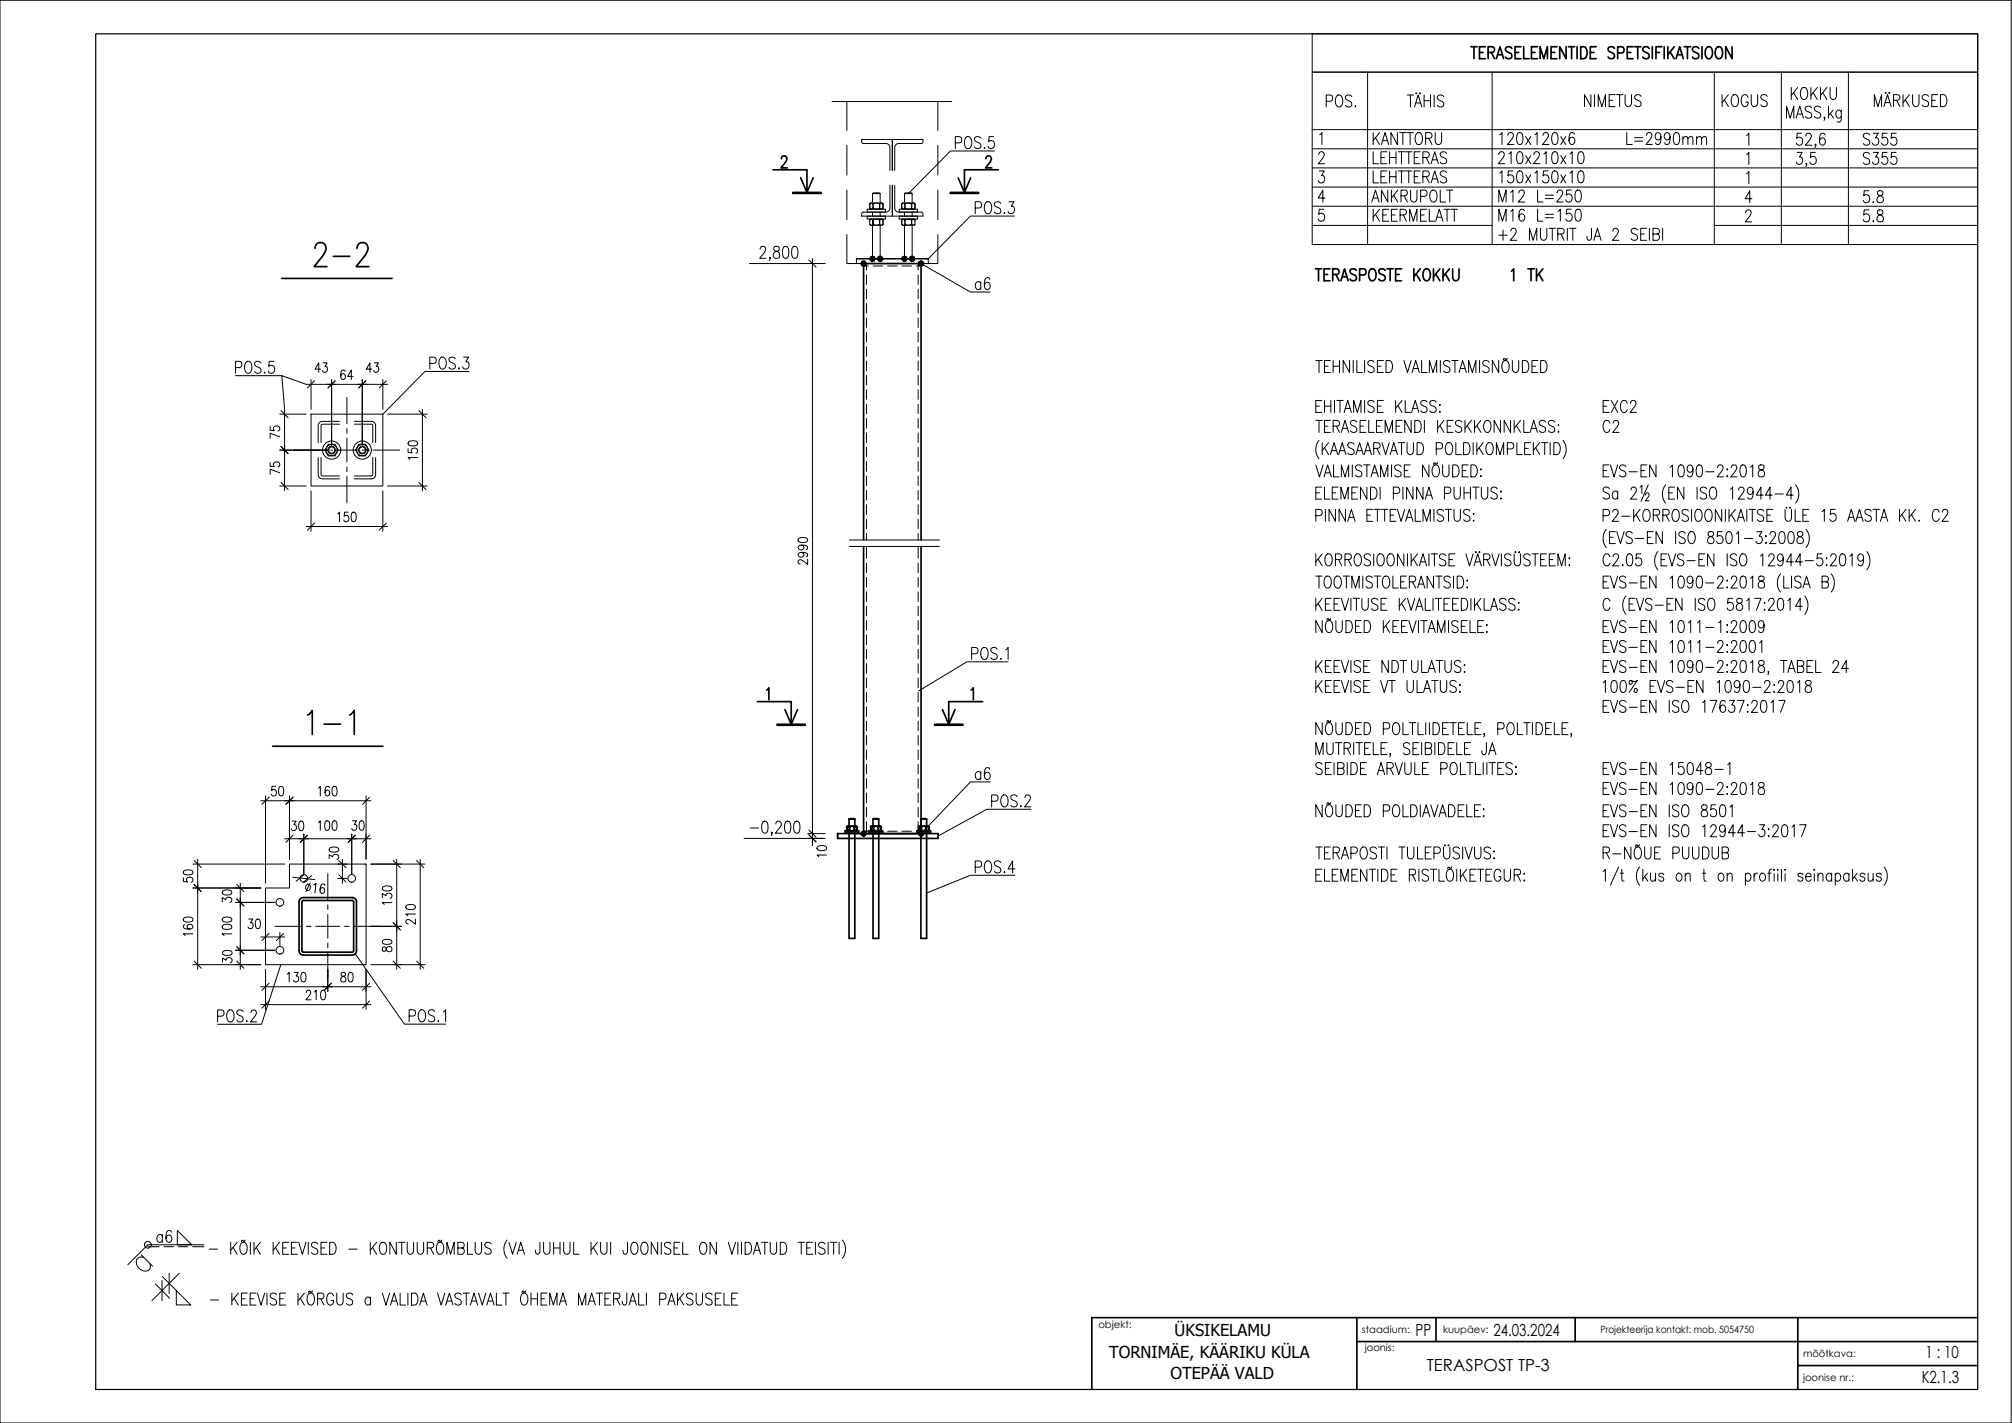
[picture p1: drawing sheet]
<svg xmlns="http://www.w3.org/2000/svg" width="420mm" height="297mm" viewBox="0 0 420 297" stroke-linecap="round" stroke-linejoin="round" font-family="sans-serif">
<defs><g id="words">
<g font-size="8.8">
<text x="64.2" y="56.8">2-2</text>
<text x="63.1" y="154.5">1-1</text>
</g>
<text font-size="6.2" x="358.4" y="23.6">KOGUS</text>
<g font-size="5.7">
<text x="372.9" y="21.9">KOKKU</text>
<text x="285.4" y="31.4">KANTTORU</text>
<text x="338.3" y="31.4">L=2990mm</text>
<text x="387.7" y="31.4">S355</text>
<text x="387.7" y="35.6">S355</text>
<text x="285.4" y="43.4">ANKRUPOLT</text>
<text x="311.9" y="43.4">M12 L=250</text>
<text x="311.9" y="47.3">M16 L=150</text>
<text x="387.7" y="43.4">5.8</text>
<text x="387.7" y="47.6">5.8</text>
<text x="273.4" y="60">TERASPOSTE KOKKU 1 TK</text>
<text x="31.4" y="260.7">a6</text>
</g>
<g font-size="3.5">
<text x="295.6" y="278.9">PP</text>
<text x="311.9" y="278.9">24.03.2024</text>
<text x="298" y="286.2">TERASPOST TP-3</text>
<text x="402.1" y="283.5">1 : 10</text>
<text x="401.3" y="288.7">K2.1.3</text>
</g>
<g font-size="3.4">
<text x="245.3" y="278.8">ÜKSIKELAMU</text>
<text x="231.6" y="283.4">TORNIMÄE, KÄÄRIKU KÜLA</text>
<text x="244.4" y="288">OTEPÄÄ VALD</text>
</g>
<g font-size="2.1">
<text x="229.4" y="277.2">objekt:</text>
<text x="284.4" y="278.2">staadium:</text>
<text x="285" y="282">joonis:</text>
<text x="301.3" y="278.2">kuupäev:</text>
<text x="334.2" y="278.2">Projekteerija kontakt: mob. 5054750</text>
<text x="376.5" y="283.2">mõõtkava:</text>
<text x="376.5" y="288.2">joonise nr.:</text>
</g>
</g></defs>
<!-- layer: MOOT -->
<path d="M0 .1h420v296.9h-420z" fill="none" stroke="#000" stroke-width=".21"/>
<!-- layer: FORMAAT -->
<path d="M20 7.1h393v282.9h-393z" fill="none" stroke="#000" stroke-width=".25"/>
<g fill="none" stroke="#000" stroke-width=".21">
<path d="M274 7.1h139v8h-139zM274 15.1h139v12h-139zM279.2 19.9l.2-.1a1.1 1.1 0 0 1 1 1.6l-.1 .3a.67 .67 0 0 1-.7 .7 .67 .67 0 0 1-.6-.7 1.8 1.8 0 0 1 .2-1.8zM285.6 15.1v36M293.9 19.8h1.3M294.5 19.8v2.5M295.8 19.4v.2zM296.5 19.4v.2zM297.4 19.8v2.5M298.7 19.8v2.5M299.5 19.8v2.5M311.6 15.1v36"/>
<path d="M332.2 19.8v2.5l-1.3-2.5v2.5M333 19.8v2.5M337.3 19.8h-1.3v2.5h1.3M337.6 19.8h1.3M338.2 19.8v2.5M339.4 19.8v1.7a.67 .67 0 0 0 .6 .8 .67 .67 0 0 0 .7-.8v-1.7M358 15.1v36M372 15.1v36M386 15.1v36M393.8 19.3v.2zM394.5 19.3v.2zM397.4 19.8v2.5"/>
<path d="M398.7 19.8l-1.3 1.6M399.4 19.8v1.7a.67 .67 0 0 0 .7 .8 .67 .67 0 0 0 .6-.8v-1.7M404.6 19.8h-1.2v2.5h1.2M405.2 19.8h.7a1.47 1.47 0 0 1 0 2.5h-.7zM199.5 29.8h.9a.67 .67 0 0 0 .5-.6 .67 .67 0 0 0-.5-.7h-.9v2.5M201.8 28.6l.2-.1a1.09 1.09 0 0 1 .9 1.6l-.1 .3a.67 .67 0 0 1-.6 .6 .67 .67 0 0 1-.7-.6 1.8 1.8 0 0 1 .3-1.8zM204.8 28.9a.71 .71 0 0 0-.7-.4 .71 .71 0 0 0-.6 .6l.2 .4 .7 .3a.63 .63 0 0 1 .4 .7 .63 .63 0 0 1-.4 .5l-.7-.1-.2-.2M205.6 30.8v.2zM207.5 28.5h-1l-.1 1.1a.81 .81 0 0 1 1.3 .4 .81 .81 0 0 1-.9 1l-.3-.1-.1-.4M207.7 31.5h-9.2l-8.8 8.9M274 31.1h139M274 35h139"/>
<path d="M274 27.1v24h139M274 39h139M275.4 32.3l.1-.4 .3-.2h.4l.2 .2a.9 .9 0 0 1-.2 1.1l-.9 1.2h1.3M275.5 35.7h1l-.5 .9a.74 .74 0 0 1 .6 1.2 .74 .74 0 0 1-1.3-.1M275.6 28.2l.5-.5v2.5M277 21.1h.8a.68 .68 0 0 0 .5-.6 .68 .68 0 0 0-.5-.7h-.8v2.5M282.3 20.2a.66 .66 0 0 0-.9-.4 .66 .66 0 0 0-.3 .9l.8 .4a.62 .62 0 0 1 .4 .7 .62 .62 0 0 1-.5 .5l-.7-.1-.1-.2M283.1 22.1v.2zM286.8 35.7v2.5h1.1M286.8 31.7v2.5h1.1M289.6 35.7h-1.2v2.5M289.6 31.7h-1.2v2.5h1.2"/>
<path d="M290.2 31.7v2.5M290.2 35.7v2.5M291.5 31.7v2.5M291.5 35.7v2.5M292 35.7h1.3M292.7 31.7v2.5M292.7 35.7v2.5M293.5 35.7h1.4M294.2 31.7v2.5M294.2 35.7v2.5M295.4 22.3l.8-2.5 .7 2.5M295.7 21.5h.9"/>
<path d="M296.6 35.7h-1.3v2.5M296.6 31.7h-1.3v2.5h1.3M297.1 36.9h.9a.61 .61 0 0 0 .5-.6 .61 .61 0 0 0-.5-.6h-.9v2.5M297.1 32.9h.9a.61 .61 0 0 0 .5-.6 .61 .61 0 0 0-.5-.6h-.9v2.5M297.4 21h1.3M297.8 32.9l.7 1.3M298.9 38.2l.7-2.5 .8 2.5M298.9 34.2l.7-2.5 .8 2.5M301.5 20.2a.66 .66 0 0 0-.9-.4 .66 .66 0 0 0-.4 .9l.9 .4a.62 .62 0 0 1 .4 .7 .62 .62 0 0 1-.5 .5l-.7-.1-.1-.2M302.1 36a.66 .66 0 0 0-.9-.3 .66 .66 0 0 0-.3 .8l.8 .5a.62 .62 0 0 1 .4 .6 .62 .62 0 0 1-.5 .6l-.7-.1-.1-.3M302.1 32a.66 .66 0 0 0-.9-.3 .66 .66 0 0 0-.3 .8l.8 .5a.62 .62 0 0 1 .4 .6 .62 .62 0 0 1-.5 .6h-.4l-.4-.4M313 32.3l.1-.4 .3-.2h.4l.2 .2a.9 .9 0 0 1-.2 1.1l-.9 1.2h1.3"/>
<path d="M313.2 28.1l.5-.4v2.5M313.2 36.1l.5-.4v2.5M314.9 28.3l.1-.4 .3-.2h.4l.2 .2a.92 .92 0 0 1-.1 1.1l-1 1.2h1.3M315.1 32.1l.5-.4v2.5M315.9 35.7h-.9l-.1 1a.81 .81 0 0 1 1.3 .5 .81 .81 0 0 1-.9 1l-.3-.1-.2-.4M317 27.8l.5-.1a1.22 1.22 0 0 1 .5 1.4l-.2 1-.5 .1a1.22 1.22 0 0 1-.6-1.5zM317 35.8l.5-.1a1.22 1.22 0 0 1 .5 1.4l-.2 1-.5 .1a1.22 1.22 0 0 1-.6-1.5zM317 31.8l.5-.1a1.22 1.22 0 0 1 .5 1.4l-.2 1-.5 .1a1.22 1.22 0 0 1-.6-1.5zM318.6 28.5l1.1 1.7M318.6 36.5l1.1 1.7M318.6 32.5l1.1 1.7M319.7 28.5l-1.1 1.7"/>
<path d="M319.7 36.5l-1.1 1.7M319.7 32.5l-1.1 1.7M320.3 32.3l.1-.4 .3-.2h.4l.3 .2a.9 .9 0 0 1-.2 1.1l-1 1.2h1.4M320.5 28.1l.5-.4v2.5M320.5 36.1l.5-.4v2.5M322.2 28.3l.1-.4 .3-.2h.4l.3 .2a.92 .92 0 0 1-.2 1.1l-1 1.2h1.4M322.4 32.1l.5-.4v2.5M323.3 35.7h-1l-.1 1a.81 .81 0 0 1 1.3 .5 .81 .81 0 0 1-.9 1l-.3-.1-.2-.4M324.3 27.8l.5-.1a1.22 1.22 0 0 1 .6 1.4l-.3 1-.5 .1a1.22 1.22 0 0 1-.6-1.5zM324.3 35.8l.5-.1a1.22 1.22 0 0 1 .6 1.4l-.3 1-.5 .1a1.22 1.22 0 0 1-.6-1.5zM324.3 31.8l.5-.1a1.22 1.22 0 0 1 .6 1.4l-.3 1-.5 .1a1.22 1.22 0 0 1-.6-1.5zM325.9 28.5l1.1 1.7"/>
<path d="M325.9 36.5l1.1 1.7M325.9 32.5l1.1 1.7M327 28.5l-1.1 1.7M327 36.5l-1.1 1.7M327 32.5l-1.1 1.7M327.8 36.1l.5-.4v2.5M327.8 32.1l.5-.4v2.5M328.8 28a.53 .53 0 0 0-.9-.2 2.34 2.34 0 0 0 0 2.3 .7 .7 0 0 0 1-.7 .7 .7 0 0 0-1-.7l-.3 .6M329.7 35.8l.5-.1a1.22 1.22 0 0 1 .6 1.4l-.3 1-.5 .1a1.22 1.22 0 0 1-.5-1.5zM329.7 31.8l.5-.1a1.22 1.22 0 0 1 .6 1.4l-.3 1-.5 .1a1.22 1.22 0 0 1-.5-1.5zM333.7 22.3v-2.5l.8 2.5 .8-2.5v2.5M336 20.9h.8"/>
<path d="M342.7 20.1a.66 .66 0 0 0-.9-.3 .66 .66 0 0 0-.3 .8l.8 .5a.62 .62 0 0 1 .4 .6 .62 .62 0 0 1-.5 .6l-.6-.2-.2-.2M364.7 32.3l.5-.5v2.5M364.7 28.3l.5-.5v2.5M364.7 36.3l.5-.5v2.5M373.1 24.7v-2.5l.7 2.5 .8-2.5v2.5M375.1 24.7l.7-2.5 .8 2.5M375.3 31.8h1l-.5 1a.74 .74 0 0 1 .6 1.1 .74 .74 0 0 1-1.3-.1M376.2 27.8h-.9l-.1 1.1a.81 .81 0 0 1 1.3 .4 .81 .81 0 0 1-.9 1l-.3-.1-.2-.4M377.1 28.4l.1-.3 .3-.3h.4l.3 .3a.9 .9 0 0 1-.2 1l-1 1.2h1.3M377.3 34.2l-.1 .1-.1-.1 .1-.1 .1 .1-.2 .6M378.3 22.5a.71 .71 0 0 0-.7-.4 .71 .71 0 0 0-.6 .7l.2 .3 .7 .4a.63 .63 0 0 1 .4 .6 .63 .63 0 0 1-.5 .6l-.6-.2-.2-.2M379.1 31.8h-.9l-.1 1.1a.81 .81 0 0 1 1.3 .4 .81 .81 0 0 1-1 1l-.2-.1-.2-.4"/>
<path d="M379.2 30.2l-.1 .1-.1-.1 .1-.1 .1 .1-.2 .6M380.2 22.5a.71 .71 0 0 0-.7-.4 .71 .71 0 0 0-.6 .7l.2 .3 .7 .4a.63 .63 0 0 1 .4 .6 .63 .63 0 0 1-.5 .6l-.6-.2-.2-.2M381.1 24.5l-.1 .2-.1-.2 .1-.1 .1 .1-.2 .6M381.1 28.2l-.1-.3-.5-.1a1.36 1.36 0 0 0-.5 1.7l.1 .5a.56 .56 0 0 0 .5 .3 .56 .56 0 0 0 .5-.3 .71 .71 0 0 0 0-.9 .71 .71 0 0 0-.9-.2l-.2 .6M381.8 22.2v2.5M382.2 23.7l.7 1M382.8 23l-1 1.2M384.5 23l-.1 2.2-.3 .3-.5-.1M384.5 23.3a.55 .55 0 0 0-.5-.3 .55 .55 0 0 0-.5 .3 .76 .76 0 0 0-.1 1 .76 .76 0 0 0 .9 .2l.2-.2M391.4 22.3v-2.5l.8 2.5 .7-2.5v2.5M393.4 22.3l.8-2.5 .7 2.5M393.7 21.4h.9"/>
<path d="M395.4 20.9h.9a.6 .6 0 0 0 .4-.6 .6 .6 0 0 0-.4-.5h-.9v2.5M396.1 20.9l.6 1.4M397.9 20.8l.8 1.5M402.7 20.1a.66 .66 0 0 0-.8-.3 .66 .66 0 0 0-.4 .8l.9 .5a.62 .62 0 0 1 .3 .6 .62 .62 0 0 1-.4 .6l-.7-.2-.2-.2M403.4 20.9h.8M156.5 55h15.8M158.7 52l.1-.3 .3-.3h.4l.3 .3a.9 .9 0 0 1-.2 1l-1 1.2h1.4M160.8 53.8l-.1 .1-.1-.1 .1-.1 .1 .1-.2 .6M161.7 51.5a.56 .56 0 0 0 .2 .9 .81 .81 0 0 1 .9 .5 .81 .81 0 0 1-.5 1 .73 .73 0 0 1-.8-.5 .73 .73 0 0 1 .6-.9l.3-.1a.51 .51 0 0 0 .3-.5 .51 .51 0 0 0-.4-.5zM163.7 51.5l.5-.1a1.22 1.22 0 0 1 .5 1.4l-.3 1-.4 .1a1.22 1.22 0 0 1-.6-1.4zM165.6 51.5l.5-.1a1.22 1.22 0 0 1 .5 1.4l-.3 1-.4 .1a1.22 1.22 0 0 1-.6-1.4zM169.7 54v122.5"/>
<path d="M192.3 55l10.3 6h4.2M203.7 43.4h.8a.67 .67 0 0 0 .5-.6 .67 .67 0 0 0-.5-.7h-.8v2.5M204.8 59.1l-.4-.3a.83 .83 0 0 0-.8 .8 .83 .83 0 0 0 .8 .8l.4-.3M204.8 58.8v1.6M205.9 42.2l.2-.1a1.09 1.09 0 0 1 1 1.6l-.1 .3a.67 .67 0 0 1-.7 .6 .67 .67 0 0 1-.6-.6 1.8 1.8 0 0 1 .2-1.8zM206.7 58.3a.53 .53 0 0 0-.9-.2 2.34 2.34 0 0 0 0 2.2 .55 .55 0 0 0 .9-.2 .72 .72 0 0 0 0-.9 .72 .72 0 0 0-.9-.2l-.2 .6M209 42.5a.71 .71 0 0 0-.8-.4 .71 .71 0 0 0-.5 .6l.1 .4 .8 .3a.63 .63 0 0 1 .4 .6 .63 .63 0 0 1-.5 .6l-.7-.1-.1-.3M209.8 44.4v.2zM210.7 42.1h1.1l-.6 1a.74 .74 0 0 1 .6 1.1 .74 .74 0 0 1-1.3-.1M211.8 45.1h-9.2l-8.8 8.9M274 43h139M274 47h37.6"/>
<path d="M276.4 43.7h-.9l-.1 1.1a.77 .77 0 0 1 1 0 .77 .77 0 0 1 0 1.1 .77 .77 0 0 1-1 0l-.1-.2M276.7 41.3h-1.4l.9-1.6v2.5M286.8 43.7v2.5M287.2 44.8l.9 1.4M290 43.7h-1.2v2.5h1.2M291.8 43.7h-1.2v2.5h1.2M292.4 44.9h.8a.6 .6 0 0 0 .5-.6 .6 .6 0 0 0-.5-.6h-.8v2.5M293 44.9l.7 1.3M294.4 46.2v-2.5l.7 2.5 .8-2.5v2.5M297.9 43.7h-1.2v2.5h1.2M298.5 43.7v2.5h1.1M299.8 46.2l.8-2.5 .7 2.5"/>
<path d="M302.2 43.7v2.5M303.7 43.7v2.5M313.9 48v2.2M315.5 48.3l.1-.4 .3-.2h.4l.2 .2a.9 .9 0 0 1-.2 1.1l-.9 1.2h1.3M319.4 50.2v-2.5l.8 2.5 .7-2.5v2.5M321.7 47.7v1.8a.67 .67 0 0 0 .6 .7 .67 .67 0 0 0 .7-.7v-1.8M324.2 47.7v2.5M325.3 48.8h.9a.6 .6 0 0 0 .4-.5 .6 .6 0 0 0-.4-.6h-.9v2.5M326 48.8l.6 1.4M327.3 47.7v2.5M328.4 47.7v2.5M332.3 47.7v2.2a.42 .42 0 0 1-.4 .3 .42 .42 0 0 1-.4-.3l-.1-.6"/>
<path d="M332.8 50.2l.8-2.5 .7 2.5M333.1 49.3h1M336.8 48.3l.1-.4 .3-.2h.4l.3 .2a.9 .9 0 0 1-.2 1.1l-1 1.2h1.4M342 48a.66 .66 0 0 0-.9-.3 .66 .66 0 0 0-.4 .8l.9 .5a.62 .62 0 0 1 .4 .6 .62 .62 0 0 1-.5 .6l-.7-.2-.2-.2M342.6 48.8h.8M343.9 47.7h-1.3v2.5h1.3M344.4 47.7v2.5M345.2 48.8h.9a.6 .6 0 0 0 .4-.5 .6 .6 0 0 0-.4-.6h-.9v2.5h.9a.68 .68 0 0 0 .5-.7 .68 .68 0 0 0-.5-.7M347.2 47.7v2.5M358 47h55M364.5 44.4l.1-.3 .3-.3h.4l.3 .3a.9 .9 0 0 1-.2 1l-1 1.2h1.4M365.9 41.5h-1.5l1-1.7v2.5"/>
<path d="M49.2 76.7h.8a.68 .68 0 0 0 .5-.6 .68 .68 0 0 0-.5-.7h-.8v2.5M49.2 78.4h9.7M51.5 75.5l.1-.1a1.1 1.1 0 0 1 1 1.6l-.1 .3a.67 .67 0 0 1-.7 .6 .67 .67 0 0 1-.6-.6 1.8 1.8 0 0 1 .3-1.8zM54.5 75.8a.66 .66 0 0 0-.8-.4 .66 .66 0 0 0-.4 .9l.8 .4a.62 .62 0 0 1 .4 .7 .62 .62 0 0 1-.5 .5l-.6-.1-.2-.2M55.3 77.7v.2zM57.2 75.4h-1l-.1 1.1a.77 .77 0 0 1 1.1 .1 .77 .77 0 0 1 0 1 .77 .77 0 0 1-1.1 .1l-.1-.3M64.9 79.2v6.3M66.9 77.1h-1.1l.8-1.4v2M67.5 75.7h.8l-.4 .8a.59 .59 0 0 1 .4 .9 .59 .59 0 0 1-1 0M69.2 79.2v13.7M72.1 77.5l-.1-.2-.4-.1a1.24 1.24 0 0 0-.4 1.7 .45 .45 0 0 0 .4 .3 .45 .45 0 0 0 .5-.3v-.3a.53 .53 0 0 0-.5-.6l-.2 .1-.2 .5M73.7 78.6h-1.1l.8-1.4v2"/>
<path d="M75.6 79.2v13.7M77.6 77.1h-1.1l.8-1.4v2M78.2 75.7h.8l-.4 .8a.59 .59 0 0 1 .4 .9 .59 .59 0 0 1-1 0M79.9 79.2v6.3M89.8 75.9h.8a.68 .68 0 0 0 .5-.7 .68 .68 0 0 0-.5-.7h-.8v2.5M92 74.7l.2-.2a1.1 1.1 0 0 1 1 1.6l-.1 .4a.67 .67 0 0 1-.7 .6 .67 .67 0 0 1-.6-.6 1.8 1.8 0 0 1 .2-1.8zM95.1 74.9a.66 .66 0 0 0-.9-.4 .66 .66 0 0 0-.3 .9l.8 .5a.62 .62 0 0 1 .4 .6 .62 .62 0 0 1-.5 .5l-.7-.1-.1-.2M95.9 76.8v.2zM96.8 74.5h1.1l-.6 1a.74 .74 0 0 1 .6 1.1 .74 .74 0 0 1-1.3 0M97.9 77.5h-9.1l-8.9 9M274.8 75.3h1.3M275.4 75.3v2.5"/>
<path d="M276.6 76.5h.7M277.8 75.3h-1.2v2.5h1.2M278.4 76.5h1.3M278.4 75.3v2.5M279.7 75.3v2.5M281.8 75.3v2.5l-1.3-2.5v2.5M282.6 75.3v2.5M283.3 75.3v2.5h1.2M285 75.3v2.5M287 75.6a.66 .66 0 0 0-.9-.3 .66 .66 0 0 0-.4 .8l.9 .5a.63 .63 0 0 1 .4 .6 .63 .63 0 0 1-.5 .6h-.4l-.5-.4M287.6 76.5h.8M288.9 75.3h-1.3v2.5h1.3"/>
<path d="M289.4 75.3h.7a1.48 1.48 0 0 1 0 2.5h-.7zM293.2 75.3l.7 2.5 .8-2.5M294.9 77.8l.7-2.5 .8 2.5M295.2 76.9h.9M296.9 75.3v2.5h1.1M298.5 77.8v-2.5l.8 2.5 .7-2.5v2.5M300.8 75.3v2.5M302.8 75.6a.66 .66 0 0 0-.9-.3 .66 .66 0 0 0-.4 .8l.9 .5a.63 .63 0 0 1 .4 .6 .63 .63 0 0 1-.5 .6h-.4l-.5-.4M303.2 75.3h1.3M303.8 75.3v2.5M304.7 77.8l.7-2.5 .8 2.5M305 76.9h.9"/>
<path d="M306.7 77.8v-2.5l.7 2.5 .8-2.5v2.5M309 75.3v2.5M311 75.6a.66 .66 0 0 0-.9-.3 .66 .66 0 0 0-.4 .8l.9 .5a.63 .63 0 0 1 .4 .6 .63 .63 0 0 1-.5 .6h-.4l-.5-.4M313 75.3v2.5l-1.4-2.5v2.5M314 75.4l.2-.1a1.1 1.1 0 0 1 1 1.5l-.1 .4a.67 .67 0 0 1-.7 .6 .67 .67 0 0 1-.7-.6 1.77 1.77 0 0 1 .3-1.8zM314.7 74.8l-.2 .3-.3-.3-.3 .3M315.8 75.3v1.7a.67 .67 0 0 0 .7 .8 .67 .67 0 0 0 .7-.8v-1.7M317.9 75.3h.7a1.48 1.48 0 0 1 0 2.5h-.7zM319.9 76.5h.8M321.2 75.3h-1.3v2.5h1.3M321.7 75.3h.7a1.48 1.48 0 0 1 0 2.5h-.7zM56.4 89.1v.7l.9 .1a.61 .61 0 0 1 0-.8 .61 .61 0 0 1 .9 0 .61 .61 0 0 1 0 .8l-.2 .1"/>
<path d="M56.4 96.6v.7l.9 .1a.61 .61 0 0 1 0-.8 .61 .61 0 0 1 .9 0 .61 .61 0 0 1 0 .8l-.2 .1M58.4 91.2l-2-.8v1.1M58.4 98.7l-2-.8v1.1M58.4 86.5h5.5M58.4 94h9.8M59.4 85.5v17M80.9 80.2h-17l-5-1.8 .5 7M80.9 86.5h8.3M85.2 93.7v.7l.9 .1a.61 .61 0 0 1 0-.8 .61 .61 0 0 1 .9 0 .61 .61 0 0 1 0 .8l-.2 .1M85.3 92.2l.8-.2a.86 .86 0 0 1 1.1 .6 1.31 1.31 0 0 1-2 0zM87.2 95.5h-2l.4 .4M88.2 85.5v17"/>
<path d="M274.8 97l.7 2.5 .8-2.5M274.8 84.8h.7M274.8 87.8h1.3M275.4 91.9a3 3 0 0 0 0 3.8M275.4 87.8v2.5M276 83.6h-1.2v2.5h1.2M276.1 92.4v2.5M276.5 99.5l.8-2.5 .7 2.5M276.6 84.8h1.3M276.6 83.6v2.5M276.6 88.9h.7M276.6 93.5l.8 1.4"/>
<path d="M276.8 98.7h.9M277.4 92.4l-1.3 1.7M277.8 87.8h-1.2v2.5h1.2M277.8 94.9l.8-2.5 .7 2.5M277.9 83.6v2.5M278.1 94.1h1M278.4 88.9h.9a.61 .61 0 0 0 .4-.5 .61 .61 0 0 0-.4-.6h-.9v2.5M278.5 97v2.5h1.1M278.7 83.6v2.5M279.1 88.9l.6 1.4M279.2 83.6h1.3M279.5 94.9l.8-2.5 .8 2.5"/>
<path d="M279.8 83.6v2.5M279.8 94.1h1M280.1 90.3l.8-2.5 .7 2.5M280.1 99.5v-2.5l.8 2.5 .7-2.5v2.5M280.4 89.4h.9M280.7 86.1l.7-2.5 .8 2.5M281 85.3h.9M282.4 97v2.5M282.7 86.1v-2.5l.7 2.5 .8-2.5v2.5M282.8 92.8a.66 .66 0 0 0-.9-.4 .66 .66 0 0 0-.4 .8l.9 .5a.62 .62 0 0 1 .4 .6 .62 .62 0 0 1-.5 .6l-.7-.1-.2-.3M283.2 94.9l.7-2.5 .8 2.5M283.3 88.1a.66 .66 0 0 0-.8-.3 .66 .66 0 0 0-.4 .8l.9 .5a.63 .63 0 0 1 .4 .6 .63 .63 0 0 1-.5 .6h-.4l-.5-.4"/>
<path d="M283.4 94.1h1M284 88.9h.8M284.4 97.4a.66 .66 0 0 0-.9-.4 .66 .66 0 0 0-.3 .9l.8 .4a.63 .63 0 0 1 .4 .7 .63 .63 0 0 1-.5 .5l-.6-.1-.2-.2M284.8 97h1.3M284.9 94.9l.7-2.5 .8 2.5M285 83.6v2.5M285.2 94.1h.9M285.3 87.8h-1.3v2.5h1.3M285.4 97v2.5M285.8 87.8v2.5h1.2M286.3 99.5l.8-2.5 .7 2.5M286.6 98.7h.9"/>
<path d="M286.9 93.6h.8a.61 .61 0 0 0 .5-.6 .61 .61 0 0 0-.5-.6h-.8v2.5M287 83.9a.71 .71 0 0 0-.8-.3 .71 .71 0 0 0-.6 .6l.2 .3 .8 .4a.63 .63 0 0 1 .4 .6 .63 .63 0 0 1-.5 .6l-.7-.1-.2-.3M287.4 88.9h.8M287.5 93.6l.7 1.3M287.6 84.8h.8M288.3 99.5v-2.5l.8 2.5 .7-2.5v2.5M288.6 92.4l.7 2.5 .8-2.5M288.7 87.8h-1.3v2.5h1.3M288.9 83.6h-1.3v2.5h1.3M289.3 90.3v-2.5l.7 2.5 .8-2.5v2.5M290.3 94.9l.8-2.5 .7 2.5M290.6 94.1h.9"/>
<path d="M290.6 97v2.5M291.4 83.6v2.5M291.5 88.9h.8M291.9 84.7l.9 1.4M292 92.4h1.3M292.6 97.4a.66 .66 0 0 0-.9-.4 .66 .66 0 0 0-.4 .9l.9 .4a.63 .63 0 0 1 .4 .7 .63 .63 0 0 1-.5 .5l-.7-.1-.1-.2M292.7 92.4v2.5M292.8 87.8h-1.3v2.5h1.3M292.8 83.6l-1.4 1.7M293.3 98.2h.7M293.4 83.6v2.5h1.2M293.8 92.4v1.8a.67 .67 0 0 0 .7 .7 .67 .67 0 0 0 .7-.7v-1.8"/>
<path d="M294.5 97h-1.2v2.5h1.2M294.7 87.8v2.5l-1.4-2.5v2.5M294.8 86.1l.7-2.5 .8 2.5M295.1 85.3h.9M295.4 87.8h.7a1.48 1.48 0 0 1 0 2.5h-.7zM295.9 92.4h.7a1.47 1.47 0 0 1 0 2.5h-.7zM297.4 87.8v2.5M298 83.9a.71 .71 0 0 0-.7-.3 .71 .71 0 0 0-.6 .6l.2 .3 .7 .4a.63 .63 0 0 1 .4 .6 .63 .63 0 0 1-.5 .6l-.6-.1-.2-.3M298.4 97v2.5l-1.3-2.5v2.5M299.4 97.2l.2-.2a1.1 1.1 0 0 1 1 1.6l-.1 .4a.67 .67 0 0 1-.7 .6 .67 .67 0 0 1-.6-.6 1.8 1.8 0 0 1 .2-1.8zM299.9 83.9a.71 .71 0 0 0-.7-.3 .71 .71 0 0 0-.6 .6l.2 .3 .7 .4a.63 .63 0 0 1 .4 .6 .63 .63 0 0 1-.5 .6l-.6-.1-.2-.3M299.9 93.7h.9a.68 .68 0 0 0 .5-.6 .68 .68 0 0 0-.5-.7h-.9v2.5"/>
<path d="M300.2 96.6l-.3 .3-.3-.3-.3 .3M300.2 87.8v2.5M300.7 84.4v.3zM300.7 85.8v.3zM300.7 88.8l.8 1.5M301.3 97v1.8a.67 .67 0 0 0 .6 .8 .67 .67 0 0 0 .7-.8v-1.8M301.5 87.8l-1.3 1.6M302.2 92.5l.2-.1a1.1 1.1 0 0 1 1 1.5l-.1 .4a.67 .67 0 0 1-.7 .6 .67 .67 0 0 1-.7-.6 1.8 1.8 0 0 1 .3-1.8zM302.2 88.9h.8M303.4 97h.6a1.47 1.47 0 0 1 0 2.5h-.6zM303.4 87.8h-1.2v2.5h1.2M304 92.4v2.5h1.2"/>
<path d="M305.3 88.1a.66 .66 0 0 0-.9-.3 .66 .66 0 0 0-.4 .8l.9 .5a.63 .63 0 0 1 .4 .6 .63 .63 0 0 1-.5 .6h-.4l-.5-.4M305.4 98.2h.7M305.6 92.4h.7a1.47 1.47 0 0 1 0 2.5h-.7zM305.9 87.8v2.5M306.4 88.8l.9 1.5M306.6 97h-1.2v2.5h1.2M307.2 97h.6a1.47 1.47 0 0 1 0 2.5h-.6zM307.3 87.8l-1.4 1.6M307.6 92.4v2.5M307.9 87.8v2.5M308.4 88.8l.9 1.5M308.4 92.4v2.5"/>
<path d="M308.9 93.5l.8 1.4M309.3 97.9v.2zM309.3 99.3v.2zM309.3 87.8l-1.4 1.6M309.7 92.4l-1.3 1.7M310.2 87.9l.2-.1a1.1 1.1 0 0 1 1 1.5l-.1 .4a.67 .67 0 0 1-.7 .6 .67 .67 0 0 1-.7-.6 1.77 1.77 0 0 1 .3-1.8zM310.7 92.5l.2-.1a1.1 1.1 0 0 1 .9 1.5l-.1 .4a.66 .66 0 0 1-.6 .6 .66 .66 0 0 1-.7-.6 1.8 1.8 0 0 1 .3-1.8zM312.5 94.9v-2.5l.7 2.5 .8-2.5v2.5M313.3 87.8v2.5l-1.3-2.5v2.5M314.8 93.7h.8a.68 .68 0 0 0 .5-.6 .68 .68 0 0 0-.5-.7h-.8v2.5M315.4 87.8v2.5l-1.3-2.5v2.5M316.2 87.8v2.5"/>
<path d="M316.7 88.8l.8 1.5M316.8 92.4v2.5h1.1M317.5 87.8l-1.3 1.6M318.2 87.8v2.5h1.1M318.4 93.6h.8M319.5 90.3l.8-2.5 .8 2.5M319.6 92.4h-1.2v2.5h1.2M319.8 89.4h1M320.2 92.4v2.5M320.7 93.5l.8 1.4M321.5 92.4l-1.3 1.7M321.9 92.4h1.3"/>
<path d="M322.6 92.4v2.5M322.8 88.1a.66 .66 0 0 0-.9-.3 .66 .66 0 0 0-.4 .8l.9 .5a.63 .63 0 0 1 .4 .6 .63 .63 0 0 1-.5 .6h-.4l-.5-.4M323.7 92.4v2.5M324.5 92.4h.7a1.47 1.47 0 0 1 0 2.5h-.7zM324.7 88.1a.66 .66 0 0 0-.9-.3 .66 .66 0 0 0-.4 .8l.9 .5a.63 .63 0 0 1 .4 .6 .63 .63 0 0 1-.5 .6h-.4l-.5-.4M325.4 88.6v.2zM325.4 90v.3zM326.4 91.9a3 3 0 0 1 0 3.8M334.8 84.8h.7M334.8 98.2h.7M336 83.6h-1.2v2.5h1.2M336 97h-1.2v2.5h1.2"/>
<path d="M336.2 88.4a.67 .67 0 0 0-.7-.7 .67 .67 0 0 0-.6 .7 1.58 1.58 0 0 0 .4 1.9 .72 .72 0 0 0 .9-.6M336.3 97l.8 2.5 .7-2.5M336.5 83.6l1.3 2.5M336.9 88.4l.1-.4 .2-.2h.4l.3 .2a.9 .9 0 0 1-.2 1.1l-.9 1.2h1.3M337.8 83.6l-1.3 2.5M339.5 97.4a.66 .66 0 0 0-.8-.4 .66 .66 0 0 0-.4 .9l.9 .4a.63 .63 0 0 1 .3 .7 .63 .63 0 0 1-.4 .5l-.7-.1-.2-.2M339.8 84.2a.67 .67 0 0 0-.6-.6 .67 .67 0 0 0-.7 .6 1.57 1.57 0 0 0 .5 1.9 .71 .71 0 0 0 .8-.6M340.2 98.5h1.7M340.5 84.2l.1-.4 .3-.2h.3l.3 .2a.9 .9 0 0 1-.2 1.1l-.9 1.2h1.3M342.7 98.2h.7M343.9 97h-1.2v2.5h1.2M345.8 97v2.5l-1.3-2.5v2.5"/>
<path d="M348.8 97.5l.4-.5v2.5M350.7 97.2l.5-.2a1.22 1.22 0 0 1 .5 1.5l-.3 .9-.4 .1a1.22 1.22 0 0 1-.6-1.4zM353.5 97.9a.66 .66 0 0 1-.6 .7 .74 .74 0 0 1-.6-.9 .74 .74 0 0 1 1-.5 2.13 2.13 0 0 1 0 2.2 .53 .53 0 0 1-.9-.2M354.5 97.2l.5-.2a1.22 1.22 0 0 1 .5 1.5l-.2 .9-.5 .1a1.22 1.22 0 0 1-.6-1.4zM356.2 98.5h1.7M358.7 97.6l.1-.3 .3-.3h.3l.3 .3a.9 .9 0 0 1-.2 1l-.9 1.2h1.3M360.7 97.9v.2zM360.7 99.3v.2zM361.5 97.6l.1-.3 .3-.3h.4l.3 .3a.9 .9 0 0 1-.2 1l-1 1.2h1.4M363.6 97.2l.5-.2a1.22 1.22 0 0 1 .6 1.5l-.3 .9-.5 .1a1.22 1.22 0 0 1-.6-1.4zM365.5 97.5l.5-.5v2.5M367.3 97.2a.56 .56 0 0 0 .2 .8 .81 .81 0 0 1 1 .6 .81 .81 0 0 1-.5 .9 .73 .73 0 0 1-.9-.5 .73 .73 0 0 1 .6-.9l.4-.1a.51 .51 0 0 0 .3-.5 .51 .51 0 0 0-.4-.5z"/>
<path d="M58.4 101.4h5.5M63.9 109.9h17M64.9 102.5v8.4M70.5 107.3l.4-.4v2M72.7 106.9h-.8v.9a.61 .61 0 0 1 .8 0 .61 .61 0 0 1 0 .9 .61 .61 0 0 1-.8 0l-.1-.2M73.6 107l.3-.1a1.31 1.31 0 0 1 0 2h-.1a1.48 1.48 0 0 1-.2-1.9zM79.9 102.5v8.4M80.9 101.4h8.3M166.8 112.4l.7-.2a.86 .86 0 0 1 1.2 .6 1.31 1.31 0 0 1-2 0zM167.3 115.3a.54 .54 0 0 1 .6 .6 .59 .59 0 0 1-.7 .4 .59 .59 0 0 1-.4-.8 1.46 1.46 0 0 1 1.9 .3l-.1 .4h-.2M167.3 113.8a.54 .54 0 0 1 .6 .5 .59 .59 0 0 1-.7 .5 .59 .59 0 0 1-.4-.8 1.46 1.46 0 0 1 1.9 .3l-.1 .3-.2 .1M168.7 116.8v1l-1-.7-.7-.3-.3 .3v.4l.4 .3"/>
<path d="M177.4 114.1h18.8M177.4 112.7h18.8M274.8 107.6h.8a.68 .68 0 0 0 .5-.6 .68 .68 0 0 0-.5-.7h-.8v2.5M274.8 102.9h.7M274.8 115.6v2.5M275.3 116.7l.8 1.4M276 101.7h-1.2v2.5h1.2M276.1 115.6l-1.3 1.7M276.6 101.7v2.5h1.1M276.8 106.3v2.5M277.1 115.7l.2-.1a1.1 1.1 0 0 1 .9 1.6l-.1 .3a.67 .67 0 0 1-.7 .6 .67 .67 0 0 1-.6-.6 1.77 1.77 0 0 1 .3-1.8zM278.2 102.9h.8"/>
<path d="M278.9 106.3v2.5l-1.4-2.5v2.5M278.9 116.8h.8a.61 .61 0 0 0 .5-.6 .61 .61 0 0 0-.5-.6h-.8v2.5M279.4 101.7h-1.2v2.5h1.2M279.5 116.8l.7 1.3M280 104.2v-2.5l.8 2.5 .7-2.5v2.5M280.9 116.8h.8a.61 .61 0 0 0 .5-.6 .61 .61 0 0 0-.5-.6h-.8v2.5M281 106.3v2.5l-1.4-2.5v2.5M281.4 108.8l.8-2.5 .8 2.5M281.5 116.8l.7 1.3M281.7 108h1M282.3 102.9h.8M283.2 115.7l.1-.1a1.1 1.1 0 0 1 1 1.6l-.1 .3a.67 .67 0 0 1-.7 .6 .67 .67 0 0 1-.6-.6 1.77 1.77 0 0 1 .3-1.8z"/>
<path d="M283.5 101.7h-1.2v2.5h1.2M285.4 101.7v2.5l-1.3-2.5v2.5M285.4 107.5h.8M286.2 101.7h.7a1.48 1.48 0 0 1 0 2.5h-.7zM286.2 116a.66 .66 0 0 0-.8-.4 .66 .66 0 0 0-.4 .8l.8 .5a.63 .63 0 0 1 .4 .7 .63 .63 0 0 1-.5 .5h-.4l-.4-.3M286.7 106.3h-1.3v2.5h1.3M286.9 115.6v2.5M287 106.3h1.3M287.6 106.3v2.5M287.9 115.7l.2-.1a1.1 1.1 0 0 1 1 1.6l-.1 .3a.67 .67 0 0 1-.7 .6 .67 .67 0 0 1-.7-.6 1.77 1.77 0 0 1 .3-1.8zM288.2 101.7v2.5M288.5 106.3h1.3"/>
<path d="M289.2 106.3v2.5M290 115.7l.2-.1a1.1 1.1 0 0 1 1 1.6l-.1 .3a.67 .67 0 0 1-.7 .6 .67 .67 0 0 1-.7-.6 1.77 1.77 0 0 1 .3-1.8zM290.3 107.5h.8M291 103h.8a.68 .68 0 0 0 .5-.7 .68 .68 0 0 0-.5-.6h-.8v2.5M291.5 106.3h-1.2v2.5h1.2M291.8 106.3l.8 2.5 .7-2.5M293 101.7v2.5M293.2 115.6v2.5l-1.4-2.5v2.5M293.5 108.8l.8-2.5 .8 2.5M293.8 108h1M293.9 115.6v2.5M294.7 115.6v2.5"/>
<path d="M295.1 101.7v2.5l-1.4-2.5v2.5M295.2 116.7l.8 1.4M295.5 106.3v2.5h1.2M296 115.6l-1.3 1.7M296.4 118.1l.8-2.5 .7 2.5M296.7 117.3h.9M297.2 101.7v2.5l-1.4-2.5v2.5M297.2 108.8v-2.5l.7 2.5 .8-2.5v2.5M297.6 104.2l.8-2.5 .8 2.5M297.9 103.4h1M298.4 115.6v2.5M298.9 115.6h1.3"/>
<path d="M299.4 106.3v2.5M299.5 115.6v2.5M301.4 106.7a.66 .66 0 0 0-.8-.4 .66 .66 0 0 0-.4 .9l.9 .4a.62 .62 0 0 1 .4 .7 .62 .62 0 0 1-.5 .5l-.7-.1-.2-.2M301.6 103h.9a.68 .68 0 0 0 .5-.7 .68 .68 0 0 0-.5-.6h-.9v2.5M301.8 106.3h1.4M301.9 116a.66 .66 0 0 0-.8-.4 .66 .66 0 0 0-.4 .8l.8 .5a.63 .63 0 0 1 .4 .7 .63 .63 0 0 1-.5 .5h-.3l-.5-.3M302.5 106.3v2.5M302.6 116.8h.8M303.6 101.7v1.8a.67 .67 0 0 0 .7 .7 .67 .67 0 0 0 .7-.7v-1.8M303.6 106.3v1.8a.67 .67 0 0 0 .7 .7 .67 .67 0 0 0 .7-.7v-1.8M303.8 115.6h-1.2v2.5h1.2M305.7 102.9h1.4"/>
<path d="M305.7 101.7v2.5M306.1 115.6l.8 2.5 .7-2.5M307 106.7a.66 .66 0 0 0-.9-.4 .66 .66 0 0 0-.4 .9l.9 .4a.62 .62 0 0 1 .4 .7 .62 .62 0 0 1-.5 .5l-.7-.1-.2-.2M307.1 101.7v2.5M307.5 101.7h1.4M307.7 107.2v.2zM307.7 108.6v.2zM307.8 118.1l.8-2.5 .8 2.5M308.1 117.3h1M308.2 115.1v.3zM308.2 101.7v2.5M309 115.1v.3z"/>
<path d="M309.4 101.7v1.8a.67 .67 0 0 0 .6 .7 .67 .67 0 0 0 .7-.7v-1.8M309.8 116.8h.9a.61 .61 0 0 0 .5-.6 .61 .61 0 0 0-.5-.6h-.9v2.5M310.5 116.8l.7 1.3M311.5 115.6l.8 2.5 .8-2.5M312.7 102a.7 .7 0 0 0-.8-.3 .7 .7 0 0 0-.5 .6l.1 .3 .8 .4a.63 .63 0 0 1 .4 .6 .63 .63 0 0 1-.5 .6h-.4l-.4-.4M313.4 102.5v.3zM313.4 103.9v.3zM313.5 115.6v2.5M315.5 116a.66 .66 0 0 0-.8-.4 .66 .66 0 0 0-.4 .8l.9 .5a.63 .63 0 0 1 .3 .7 .63 .63 0 0 1-.4 .5h-.4l-.5-.3M316.2 115.6v1.8a.67 .67 0 0 0 .7 .7 .67 .67 0 0 0 .6-.7v-1.8M316.5 115.1v.3zM317.2 115.1v.3z"/>
<path d="M319.5 116a.66 .66 0 0 0-.8-.4 .66 .66 0 0 0-.4 .8l.9 .5a.63 .63 0 0 1 .3 .7 .63 .63 0 0 1-.4 .5h-.4l-.5-.3M319.9 115.6h1.3M320.6 115.6v2.5M321.7 116.8h.8M323 115.6h-1.3v2.5h1.3M323.5 116.8h.8M324.8 115.6h-1.3v2.5h1.3M325.3 118.1v-2.5l.8 2.5 .8-2.5v2.5M327.7 116.4v.3zM327.7 117.9v.2zM334.8 107.6h.8a.68 .68 0 0 0 .5-.6 .68 .68 0 0 0-.5-.7h-.8v2.5M335.4 110.5a3 3 0 0 0 0 3.8"/>
<path d="M336.1 102a.66 .66 0 0 0-.8-.3 .66 .66 0 0 0-.4 .8l.8 .5a.63 .63 0 0 1 .4 .6 .63 .63 0 0 1-.5 .6h-.4l-.4-.4M336.1 112.2h.8M336.2 116.2a.67 .67 0 0 0-.7-.6 .67 .67 0 0 0-.6 .6 1.58 1.58 0 0 0 .4 1.9 .72 .72 0 0 0 .9-.6M336.8 106.9l.1-.3 .3-.3h.3l.3 .3a.9 .9 0 0 1-.2 1l-.9 1.2h1.3M336.9 116.2l.1-.3 .2-.3h.4l.3 .3a.9 .9 0 0 1-.2 1l-.9 1.2h1.3M337.3 111h-1.2v2.5h1.2M337.6 111l.8 2.5 .8-2.5M337.8 102.9l-.4-.4a.84 .84 0 0 0-.7 .9 .84 .84 0 0 0 .7 .8l.4-.4M337.8 102.5v1.7M338.7 107.8h1.7M338.9 117.9v.2zM339.9 115.7l.5-.1a1.22 1.22 0 0 1 .6 1.4l-.3 1-.5 .1a1.22 1.22 0 0 1-.6-1.4z"/>
<path d="M340.6 102.3l.1-.4 .3-.2h.3l.3 .2a.9 .9 0 0 1-.2 1.1l-.9 1.2h1.3M340.9 111.3a.66 .66 0 0 0-.9-.3 .66 .66 0 0 0-.4 .8l.9 .5a.62 .62 0 0 1 .4 .6 .62 .62 0 0 1-.5 .6l-.7-.1-.2-.3M341.2 106.3v2.5M341.5 112.4h1.7M341.6 107.4l.9 1.4M342.5 101.7l.4-.4v1.7M342.5 106.3l-1.3 1.7M342.7 115.6h-1l-.1 1.1a.81 .81 0 0 1 1.3 .4 .81 .81 0 0 1-.9 1l-.3-.1-.2-.4M343.4 106.4l.2-.1a1.1 1.1 0 0 1 1 1.6l-.1 .3a.67 .67 0 0 1-.7 .7 .67 .67 0 0 1-.6-.7 1.8 1.8 0 0 1 .2-1.8zM343.6 103.4l.1-.4 .4-.1a.46 .46 0 0 1 .2 .7l-.7 .9h.8M344 112.2h.8M344.2 101.2l-1.5 3.5"/>
<path d="M345.2 107.5h.9a.61 .61 0 0 0 .5-.6 .61 .61 0 0 0-.5-.6h-.9v2.5M345.2 111h-1.2v2.5h1.2M345.9 107.5l.7 1.3M346.2 115.1a3 3 0 0 0 0 3.8M346.9 116.8h.7M347.2 111v2.5l-1.4-2.5v2.5M347.2 107.5h.9a.61 .61 0 0 0 .5-.6 .61 .61 0 0 0-.5-.6h-.9v2.5M347.8 101.2a3 3 0 0 0 0 3.8M347.9 107.5l.7 1.3M348.1 115.6h-1.2v2.5h1.2M348.4 115.6l.8 2.5 .7-2.5M348.5 102.9h.7"/>
<path d="M349.5 106.4l.2-.1a1.1 1.1 0 0 1 1 1.6l-.1 .3a.67 .67 0 0 1-.7 .7 .67 .67 0 0 1-.7-.7 1.8 1.8 0 0 1 .3-1.8zM349.7 101.7h-1.2v2.5h1.2M349.9 111v2.5M351.6 101.7v2.5l-1.3-2.5v2.5M351.6 116a.66 .66 0 0 0-.8-.4 .66 .66 0 0 0-.4 .8l.9 .5a.63 .63 0 0 1 .3 .7 .63 .63 0 0 1-.4 .5h-.4l-.5-.3M351.9 111.3a.66 .66 0 0 0-.8-.3 .66 .66 0 0 0-.4 .8l.8 .5a.62 .62 0 0 1 .4 .6 .62 .62 0 0 1-.5 .6l-.6-.1-.2-.3M352.3 117h1.7M352.6 106.7a.66 .66 0 0 0-.9-.4 .66 .66 0 0 0-.4 .9l.9 .4a.62 .62 0 0 1 .4 .7 .62 .62 0 0 1-.5 .5l-.7-.1-.1-.2M352.9 111.1l.2-.1a1.1 1.1 0 0 1 .9 1.5l-.1 .4a.67 .67 0 0 1-.6 .6 .67 .67 0 0 1-.7-.6 1.8 1.8 0 0 1 .3-1.8zM353.3 106.3v2.5M354.3 106.4l.2-.1a1.1 1.1 0 0 1 .9 1.6l-.1 .3a.67 .67 0 0 1-.6 .7 .67 .67 0 0 1-.7-.7 1.8 1.8 0 0 1 .3-1.8zM354.4 101.7v2.5"/>
<path d="M354.8 116.8h.7M356 115.6h-1.2v2.5h1.2M356.4 102a.66 .66 0 0 0-.9-.3 .66 .66 0 0 0-.3 .8l.8 .5a.63 .63 0 0 1 .4 .6 .63 .63 0 0 1-.5 .6h-.4l-.4-.4M356.4 106.4l.2-.1a1.1 1.1 0 0 1 .9 1.6l-.1 .3a.67 .67 0 0 1-.6 .7 .67 .67 0 0 1-.7-.7 1.8 1.8 0 0 1 .3-1.8zM356.8 111.1a.56 .56 0 0 0 .2 .8 .81 .81 0 0 1 .9 .6 .81 .81 0 0 1-.5 1 .73 .73 0 0 1-.8-.6 .73 .73 0 0 1 .6-.9l.3-.1a.51 .51 0 0 0 .3-.5 .51 .51 0 0 0-.4-.4zM357.3 101.8l.2-.1a1.1 1.1 0 0 1 1 1.5l-.1 .4a.67 .67 0 0 1-.7 .6 .67 .67 0 0 1-.6-.6 1.77 1.77 0 0 1 .2-1.8zM357.9 115.6v2.5l-1.3-2.5v2.5M359.5 106.3v2.5l-1.3-2.5v2.5M359.6 111h-.9l-.1 1a.77 .77 0 0 1 1 .1 .77 .77 0 0 1 0 1.1 .77 .77 0 0 1-1 0l-.1-.2M360.3 106.3v2.5M360.7 111.1l.5-.1a1.22 1.22 0 0 1 .5 1.4l-.3 1-.4 .1a1.22 1.22 0 0 1-.6-1.5zM360.7 115.6v2.5"/>
<path d="M361.1 106.3v2.5M361.3 102.2l.5-.5v2.5M361.5 107.4l.9 1.4M362.4 106.3l-1.3 1.7M362.6 111.4l.5-.4v2.5M362.7 116a.66 .66 0 0 0-.9-.4 .66 .66 0 0 0-.4 .8l.9 .5a.63 .63 0 0 1 .4 .7 .63 .63 0 0 1-.5 .5h-.4l-.5-.3M362.8 108.8l.7-2.5 .8 2.5M363.1 102.3l.1-.4 .2-.2h.4l.3 .2a.9 .9 0 0 1-.2 1.1l-.9 1.2h1.3M363.1 108h.9M363.6 115.7l.2-.1a1.1 1.1 0 0 1 1 1.6l-.1 .3a.67 .67 0 0 1-.7 .6 .67 .67 0 0 1-.7-.6 1.77 1.77 0 0 1 .3-1.8zM364.3 112.4h1.7M364.8 106.3v2.5"/>
<path d="M365.3 106.3h1.3M365.9 106.3v2.5M366.1 102.5a.68 .68 0 0 1-.7 .7 .8 .8 0 0 1-.5-.8 .8 .8 0 0 1 .6-.7l.3 .1a2.1 2.1 0 0 1 0 2.3l-.5 .1-.3-.4M366.9 111h1l-.6 .9a.74 .74 0 0 1 .7 1.2 .74 .74 0 0 1-1.3-.1M367.6 116.1l.5-.5v2.5M368.2 103.4h-1.4l.9-1.7v2.5M368.3 106.7a.66 .66 0 0 0-.9-.4 .66 .66 0 0 0-.3 .9l.8 .4a.62 .62 0 0 1 .4 .7 .62 .62 0 0 1-.5 .5l-.6-.1-.2-.2M368.8 111.8v.2zM368.8 113.2v.3zM369 107.5h.7M369.3 116.2l.1-.3 .3-.3h.4l.3 .3a.9 .9 0 0 1-.2 1l-.9 1.2h1.3M369.6 111.6l.1-.4 .3-.2h.4l.3 .2a.92 .92 0 0 1-.2 1.1l-1 1.2h1.4"/>
<path d="M370.1 103.4h-1.4l.9-1.7v2.5M370.2 106.3h-1.2v2.5h1.2M370.7 103.1h1.7M371.7 111.1l.5-.1a1.22 1.22 0 0 1 .6 1.4l-.3 1-.5 .1a1.22 1.22 0 0 1-.6-1.5zM371.8 119.8a3 3 0 0 0 0 3.8M372.4 116.4a.68 .68 0 0 1-.7 .8 .8 .8 0 0 1-.5-.9 .8 .8 0 0 1 .6-.7l.3 .1a2.1 2.1 0 0 1 0 2.3l-.5 .1-.3-.3M372.8 106.3v1.8a.67 .67 0 0 0 .6 .7 .67 .67 0 0 0 .7-.7v-1.8M373.1 105.9v.2zM373.6 111.1l.5-.1a1.22 1.22 0 0 1 .6 1.4l-.3 1-.5 .1a1.22 1.22 0 0 1-.6-1.5zM373.8 105.9v.2zM374.5 103.4h-1.4l.9-1.7v2.5M374.5 117.3h-1.4l.9-1.7v2.5"/>
<path d="M374.9 106.3v2.5h1.1M375 101.2a3 3 0 0 1 0 3.8M375.4 111.1a.56 .56 0 0 0 .2 .8 .81 .81 0 0 1 1 .6 .81 .81 0 0 1-.5 1 .73 .73 0 0 1-.9-.6 .73 .73 0 0 1 .6-.9l.4-.1a.51 .51 0 0 0 .3-.5 .51 .51 0 0 0-.4-.4zM376.4 117.3h-1.4l.9-1.7v2.5M376.5 107.5h.8M377 117h1.7M377.2 110.5a3 3 0 0 1 0 3.8M377.7 106.3h-1.2v2.5h1.2M380.5 106.8l.5-.5v2.5M380.5 115.6h-1l-.1 1.1a.81 .81 0 0 1 1.3 .4 .81 .81 0 0 1-.9 1l-.3-.1-.2-.4M381.4 116.4v.3zM381.4 117.9v.2z"/>
<path d="M382.3 116.2l.1-.3 .3-.3h.4l.2 .3a.9 .9 0 0 1-.1 1l-1 1.2h1.3M382.4 119.8a3 3 0 0 1 0 3.8M383.3 106.3h-1l-.1 1.1a.77 .77 0 0 1 1 .1 .77 .77 0 0 1 0 1 .77 .77 0 0 1-1 .1l-.1-.3M384.4 115.7l.5-.1a1.22 1.22 0 0 1 .5 1.4l-.2 1-.5 .1a1.22 1.22 0 0 1-.6-1.4zM385.8 108.8l.8-2.5 .7 2.5M386.1 108h1M386.3 116.1l.5-.5v2.5M387.5 108.8l.8-2.5 .8 2.5M387.8 108h1M389.2 116.4a.68 .68 0 0 1-.7 .8 .8 .8 0 0 1-.6-.9 .8 .8 0 0 1 .7-.7l.3 .1a2.1 2.1 0 0 1 0 2.3l-.5 .1-.4-.3M389.8 115.1a3 3 0 0 1 0 3.8M390.8 106.7a.66 .66 0 0 0-.9-.4 .66 .66 0 0 0-.4 .9l.9 .4a.62 .62 0 0 1 .4 .7 .62 .62 0 0 1-.5 .5h-.4l-.5-.3"/>
<path d="M391.2 106.3h1.3M391.8 106.3v2.5M392.7 108.8l.7-2.5 .8 2.5M393 108h.9M396.7 106.3v2.5M397.2 107.4l.8 1.4M398 106.3l-1.3 1.7M398.7 106.3v2.5M399.2 107.4l.8 1.4M400 106.3l-1.3 1.7M400.8 108.6v.2zM405 106.9a.67 .67 0 0 0-.7-.6 .67 .67 0 0 0-.7 .6 1.57 1.57 0 0 0 .5 1.9 .71 .71 0 0 0 .9-.6"/>
<path d="M405.6 106.9l.1-.3 .3-.3h.4l.3 .3a.9 .9 0 0 1-.2 1l-1 1.2h1.4M202.9 136.5h.9a.68 .68 0 0 0 .5-.7 .68 .68 0 0 0-.5-.6h-.9v2.5M205.2 135.3l.2-.1a1.1 1.1 0 0 1 .9 1.5l-.1 .4a.67 .67 0 0 1-.6 .6 .67 .67 0 0 1-.7-.6 1.8 1.8 0 0 1 .3-1.8zM208.2 135.5a.66 .66 0 0 0-.8-.3 .66 .66 0 0 0-.4 .8l.9 .5a.62 .62 0 0 1 .3 .6 .62 .62 0 0 1-.4 .6l-.7-.2-.2-.2M209 137.4v.3zM210 135.6l.5-.4v2.5M210.5 138.2h-8.6l-10.1 6M274.8 124.9v2.5M274.8 137.9v2.5M274.8 120.3h1.3M275.3 126l.8 1.4M275.3 138.9l.8 1.5"/>
<path d="M275.4 120.3v2.5M276.1 129.5v2.5l-1.3-2.5v2.5M276.1 124.9l-1.3 1.7M276.1 137.9l-1.3 1.6M276.8 126.1h.7M276.8 139.1h.7M276.9 120.4l.2-.1a1.1 1.1 0 0 1 .9 1.5l-.1 .4a.67 .67 0 0 1-.6 .6 .67 .67 0 0 1-.7-.6 1.8 1.8 0 0 1 .3-1.8zM277.2 129.7l.1-.2a1.09 1.09 0 0 1 1 1.6l-.1 .3a.67 .67 0 0 1-.7 .7 .67 .67 0 0 1-.6-.7 1.79 1.79 0 0 1 .3-1.7zM277.2 129.2l-.1 .2M277.2 129.2h.2M277.9 129.1l-.2 .3-.3-.2M278 124.9h-1.2v2.5h1.2"/>
<path d="M278 137.9h-1.2v2.5h1.2M278.6 126.1h.7M278.6 139.1h.7M279 120.4l.2-.1a1.1 1.1 0 0 1 .9 1.5l-.1 .4a.67 .67 0 0 1-.7 .6 .67 .67 0 0 1-.6-.6 1.8 1.8 0 0 1 .3-1.8zM279 129.5v1.8a.67 .67 0 0 0 .6 .8 .67 .67 0 0 0 .7-.8v-1.8M279.8 124.9h-1.2v2.5h1.2M279.8 137.9h-1.2v2.5h1.2M280.1 124.9l.8 2.5 .7-2.5M280.1 137.9l.8 2.5 .7-2.5M280.5 120.3h1.3M281.1 129.5h.6a1.47 1.47 0 0 1 0 2.5h-.6zM281.2 120.3v2.5"/>
<path d="M282.1 124.9v2.5M282.1 137.9v2.5M282.3 122.8v-2.5l.8 2.5 .7-2.5v2.5M282.6 124.9h1.3M283.1 130.7h.7M283.3 124.9v2.5M284.1 138.2a.66 .66 0 0 0-.8-.3 .66 .66 0 0 0-.4 .8l.8 .5a.62 .62 0 0 1 .4 .6 .62 .62 0 0 1-.5 .6l-.6-.1-.2-.3M284.3 129.5h-1.2v2.5h1.2M284.4 124.9v1.8a.67 .67 0 0 0 .7 .7 .67 .67 0 0 0 .6-.7v-1.8M284.6 120.3v2.5M284.8 139.1h.7M284.9 129.5h.6a1.47 1.47 0 0 1 0 2.5h-.6z"/>
<path d="M286 137.9h-1.2v2.5h1.2M286.6 120.6a.66 .66 0 0 0-.9-.3 .66 .66 0 0 0-.4 .8l.9 .5a.62 .62 0 0 1 .4 .6 .62 .62 0 0 1-.5 .6l-.7-.2-.1-.2M287 120.3h1.3M287.6 120.3v2.5M287.7 125.3a.66 .66 0 0 0-.8-.4 .66 .66 0 0 0-.4 .8l.8 .5a.62 .62 0 0 1 .4 .6 .62 .62 0 0 1-.4 .6l-.7-.1-.2-.3M288.4 126.1h.8M288.9 129.5v2.5M289.1 120.4l.2-.1a1.1 1.1 0 0 1 .9 1.5l-.1 .4a.67 .67 0 0 1-.7 .6 .67 .67 0 0 1-.6-.6 1.8 1.8 0 0 1 .3-1.8zM289.3 130.6l.9 1.4M289.6 124.9h-1.2v2.5h1.2M289.9 137.9v2.5l-1.3-2.5v2.5M290.2 129.5l-1.3 1.7"/>
<path d="M290.7 137.9h.6a1.47 1.47 0 0 1 0 2.5h-.6zM290.9 120.3v2.5h1.1M290.9 130.7h.7M292.1 129.5h-1.2v2.5h1.2M292.2 124.9v2.5M292.4 137.9h1.3M292.5 121.5h.8M292.7 126l.8 1.4M292.7 130.7h.7M293.1 137.9v2.5M293.5 124.9l-1.3 1.7M293.7 120.3h-1.2v2.5h1.2"/>
<path d="M293.9 124.9l.8 2.5 .7-2.5M293.9 129.5h-1.2v2.5h1.2M294.2 129.5l.8 2.5 .7-2.5M294.3 121.5h.9a.61 .61 0 0 0 .4-.6 .61 .61 0 0 0-.4-.6h-.9v2.5M294.8 137.9v1.8a.67 .67 0 0 0 .6 .7 .67 .67 0 0 0 .7-.7v-1.8M295 121.5l.6 1.3M295.6 127.4l.8-2.5 .8 2.5M295.9 126.6h1M296 122.8l.8-2.5 .7 2.5M296.2 129.5v2.5M296.3 121.9h1M296.7 129.5h1.3"/>
<path d="M296.9 137.9v2.5h1.1M297.3 129.5v2.5M297.6 124.9v2.5h1.2M298.2 132l.8-2.5 .7 2.5M298.5 131.2h.9M298.5 139.5h.9M299.3 124.9v2.5M299.3 120.3v2.5l-1.3-2.5v2.5M299.7 124.9h1.4M299.8 120.3h1.4M299.9 137.9h1.4M300.2 132v-2.5l.8 2.5 .7-2.5v2.5"/>
<path d="M300.4 124.9v2.5M300.5 120.3v2.5M300.6 137.9v2.5M301.5 126.1h.8M301.7 137.9v1.8a.67 .67 0 0 0 .7 .7 .67 .67 0 0 0 .7-.7v-1.8M302.5 129.5v2.5M302.8 124.9h-1.3v2.5h1.3M302.9 120.6a.66 .66 0 0 0-.9-.3 .66 .66 0 0 0-.4 .8l.9 .5a.62 .62 0 0 1 .4 .6 .62 .62 0 0 1-.5 .6l-.7-.2-.2-.2M303.4 126.1h.7M303.5 120.3v2.5M304.3 120.3h.7a1.47 1.47 0 0 1 0 2.5h-.7zM304.5 129.9a.71 .71 0 0 0-.8-.4 .71 .71 0 0 0-.5 .6l.2 .4 .7 .3a.63 .63 0 0 1 .4 .7 .63 .63 0 0 1-.5 .5h-.4l-.4-.3"/>
<path d="M304.6 124.9h-1.2v2.5h1.2M305.1 138.2a.66 .66 0 0 0-.9-.3 .66 .66 0 0 0-.4 .8l.9 .5a.62 .62 0 0 1 .4 .6 .62 .62 0 0 1-.5 .6l-.7-.1-.2-.3M305.2 124.9h.6a1.47 1.47 0 0 1 0 2.5h-.6zM305.2 130.7h.7M305.8 138.7v.2zM306.4 121.1v.2zM306.4 122.5v.3zM306.4 129.5h-1.2v2.5h1.2M307 129.5v2.5h1.1M307.2 124.9v2.5M307.9 124.9v2.5M308.4 126l.9 1.4"/>
<path d="M308.6 130.7h.8M309.3 124.9l-1.4 1.7M309.8 129.5h-1.2v2.5h1.2M309.9 124.9v2.5h1.2M310.5 130.4v.2zM310.5 131.8v.2zM311.3 127.4l.7-2.5 .8 2.5M311.5 126.6h1M314.5 125.3a.66 .66 0 0 0-.9-.4 .66 .66 0 0 0-.4 .8l.9 .5a.62 .62 0 0 1 .4 .6 .62 .62 0 0 1-.5 .6l-.7-.1-.1-.3M316.4 125.3a.66 .66 0 0 0-.9-.4 .66 .66 0 0 0-.3 .8l.8 .5a.62 .62 0 0 1 .4 .6 .62 .62 0 0 1-.5 .6l-.7-.1-.1-.3M317.2 125.7v.3zM317.2 127.2v.2z"/>
<path d="M334.8 121.5h.7M334.8 130.7h.7M334.8 134.9h.7M334.8 139.1h.7M336 120.3h-1.2v2.5h1.2M336 129.5h-1.2v2.5h1.2M336 133.7h-1.2v2.5h1.2M336 137.9h-1.2v2.5h1.2M336.2 125.5a.67 .67 0 0 0-.7-.6 .67 .67 0 0 0-.6 .6 1.57 1.57 0 0 0 .4 1.9 .71 .71 0 0 0 .9-.6M336.3 120.3l.8 2.5 .7-2.5M336.3 129.5l.8 2.5 .7-2.5M336.3 133.7l.8 2.5 .7-2.5"/>
<path d="M336.3 137.9l.8 2.5 .7-2.5M339.5 120.6a.66 .66 0 0 0-.8-.3 .66 .66 0 0 0-.4 .8l.9 .5a.62 .62 0 0 1 .3 .6 .62 .62 0 0 1-.4 .6l-.7-.2-.2-.2M339.5 124.4a3 3 0 0 0 0 3.8M339.5 129.9a.71 .71 0 0 0-.7-.4 .71 .71 0 0 0-.6 .6l.2 .4 .8 .3a.63 .63 0 0 1 .3 .7 .63 .63 0 0 1-.4 .5h-.4l-.5-.3M339.5 134.1a.66 .66 0 0 0-.8-.4 .66 .66 0 0 0-.4 .8l.9 .5a.62 .62 0 0 1 .3 .6 .62 .62 0 0 1-.4 .6h-.4l-.5-.3M339.5 138.2a.66 .66 0 0 0-.8-.3 .66 .66 0 0 0-.4 .8l.9 .5a.62 .62 0 0 1 .3 .6 .62 .62 0 0 1-.4 .6l-.7-.1-.2-.3M340.2 121.7h1.7M340.2 126.1h.8M340.2 131h1.7M340.2 135.1h1.7M340.2 139.3h1.7M341.4 124.9h-1.2v2.5h1.2"/>
<path d="M341.7 124.9l.8 2.5 .7-2.5M342.7 121.5h.7M342.7 130.7h.7M342.7 134.9h.7M342.7 139.1h.7M343.9 120.3h-1.2v2.5h1.2M343.9 129.5h-1.2v2.5h1.2M343.9 133.7h-1.2v2.5h1.2M343.9 137.9h-1.2v2.5h1.2M345 125.3a.66 .66 0 0 0-.9-.4 .66 .66 0 0 0-.4 .8l.9 .5a.62 .62 0 0 1 .4 .6 .62 .62 0 0 1-.5 .6l-.7-.1-.2-.3M345.6 126.3h1.7M345.8 120.3v2.5l-1.3-2.5v2.5"/>
<path d="M345.8 129.5v2.5l-1.3-2.5v2.5M345.8 133.7v2.5l-1.3-2.5v2.5M345.8 137.9v2.5l-1.3-2.5v2.5M348.1 126.1h.8M348.8 120.7l.4-.4v2.5M348.8 130l.4-.5v2.5M348.8 134.2l.4-.5v2.5M348.8 138.4l.4-.5v2.5M349.3 124.9h-1.2v2.5h1.2M350.7 120.4l.5-.1a1.22 1.22 0 0 1 .5 1.4l-.3 .9-.4 .2a1.22 1.22 0 0 1-.6-1.5zM350.7 129.7l.5-.2a1.22 1.22 0 0 1 .5 1.5l-.3 .9-.4 .1a1.22 1.22 0 0 1-.6-1.4zM350.7 133.8l.5-.1a1.22 1.22 0 0 1 .5 1.4l-.3 1-.4 .1a1.22 1.22 0 0 1-.6-1.4z"/>
<path d="M350.7 138l.5-.1a1.22 1.22 0 0 1 .5 1.4l-.3 1-.4 .1a1.22 1.22 0 0 1-.6-1.5zM351.3 124.9v2.5l-1.4-2.5v2.5M352.6 130l.5-.5v2.5M352.6 134.2l.5-.5v2.5M353.5 121.1a.66 .66 0 0 1-.6 .7 .74 .74 0 0 1-.6-.9 .74 .74 0 0 1 1-.5 2.13 2.13 0 0 1 0 2.2 .53 .53 0 0 1-.9-.2M353.5 138.7a.66 .66 0 0 1-.6 .7 .74 .74 0 0 1-.6-.9 .74 .74 0 0 1 1-.5 2.13 2.13 0 0 1 0 2.3 .53 .53 0 0 1-.9-.3M354 124.9v2.5M354.5 120.4l.5-.1a1.22 1.22 0 0 1 .5 1.4l-.2 .9-.5 .2a1.22 1.22 0 0 1-.6-1.5zM354.5 130l.5-.5v2.5M354.5 134.2l.5-.5v2.5M354.5 138l.5-.1a1.22 1.22 0 0 1 .5 1.4l-.2 1-.5 .1a1.22 1.22 0 0 1-.6-1.5zM356 125.3a.66 .66 0 0 0-.8-.4 .66 .66 0 0 0-.4 .8l.8 .5a.62 .62 0 0 1 .4 .6 .62 .62 0 0 1-.5 .6l-.6-.1-.2-.3"/>
<path d="M356.2 121.7h1.7M356.2 131h1.7M356.2 135.1h1.7M356.2 139.3h1.7M357 125l.2-.1a1.1 1.1 0 0 1 .9 1.5l-.1 .4a.67 .67 0 0 1-.7 .6 .67 .67 0 0 1-.6-.6 1.8 1.8 0 0 1 .3-1.8zM358.7 120.8l.1-.3 .3-.2h.3l.3 .2a.9 .9 0 0 1-.2 1.1l-.9 1.2h1.3M358.7 134.3l.1-.4 .3-.2h.3l.3 .2a.9 .9 0 0 1-.2 1.1l-.9 1.2h1.3M358.7 138.5l.1-.4 .3-.2h.3l.3 .2a.92 .92 0 0 1-.2 1.1l-.9 1.2h1.3M358.9 130l.4-.5v2.5M360.7 121.1v.2zM360.7 122.5v.3zM360.7 130.4v.2z"/>
<path d="M360.7 131.8v.2zM360.7 134.5v.3zM360.7 136v.2zM360.7 138.7v.2zM361.5 120.8l.1-.3 .3-.2h.4l.3 .2a.9 .9 0 0 1-.2 1.1l-1 1.2h1.4M361.5 130.1l.1-.3 .3-.3h.4l.3 .3a.9 .9 0 0 1-.2 1l-1 1.2h1.4M361.5 134.3l.1-.4 .3-.2h.4l.3 .2a.9 .9 0 0 1-.2 1.1l-1 1.2h1.4M361.5 138.5l.1-.4 .3-.2h.4l.3 .2a.92 .92 0 0 1-.2 1.1l-1 1.2h1.4M361.8 124.9h-.9l-.1 1.1a.77 .77 0 0 1 1 0 .77 .77 0 0 1 0 1.1 .77 .77 0 0 1-1 .1l-.1-.3M362.8 125a.56 .56 0 0 0 .2 .9 .81 .81 0 0 1 .9 .5 .81 .81 0 0 1-.5 1 .73 .73 0 0 1-.8-.6 .73 .73 0 0 1 .6-.8l.3-.1a.51 .51 0 0 0 .3-.6 .51 .51 0 0 0-.4-.4zM363.6 120.4l.5-.1a1.22 1.22 0 0 1 .6 1.4l-.3 .9-.5 .2a1.22 1.22 0 0 1-.6-1.5zM363.6 129.7l.5-.2a1.22 1.22 0 0 1 .6 1.5l-.3 .9-.5 .1a1.22 1.22 0 0 1-.6-1.4z"/>
<path d="M363.6 133.8l.5-.1a1.22 1.22 0 0 1 .6 1.4l-.3 1-.5 .1a1.22 1.22 0 0 1-.6-1.4zM363.6 138l.5-.1a1.22 1.22 0 0 1 .6 1.4l-.3 1-.5 .1a1.22 1.22 0 0 1-.6-1.5zM364.8 125.4l.5-.5v2.5M365.5 120.7l.5-.4v2.5M365.5 129.7l.5-.2a1.22 1.22 0 0 1 .6 1.5l-.3 .9-.5 .1a1.22 1.22 0 0 1-.5-1.4zM365.5 133.8l.5-.1a1.22 1.22 0 0 1 .6 1.4l-.3 1-.5 .1a1.22 1.22 0 0 1-.5-1.4zM365.5 138.4l.5-.5v2.5M366.4 124.9h1.3l-.9 2.5M367.3 120.4a.56 .56 0 0 0 .2 .8 .81 .81 0 0 1 1 .6 .81 .81 0 0 1-.5 1 .73 .73 0 0 1-.9-.6 .73 .73 0 0 1 .6-.9l.4-.1a.51 .51 0 0 0 .3-.5 .51 .51 0 0 0-.4-.4zM367.3 138a.56 .56 0 0 0 .2 .8 .81 .81 0 0 1 1 .6 .81 .81 0 0 1-.5 1 .73 .73 0 0 1-.9-.6 .73 .73 0 0 1 .6-.9l.4-.1a.51 .51 0 0 0 .3-.5 .51 .51 0 0 0-.4-.4zM367.4 134.2l.5-.5v2.5M368.4 130.4a.66 .66 0 0 1-.7 .7 .74 .74 0 0 1-.5-.9 .74 .74 0 0 1 .9-.5 2.1 2.1 0 0 1 0 2.2l-.5 .1-.3-.3"/>
<path d="M368.5 125.7v.3zM368.5 127.2v.2zM369.3 125.5l.1-.4 .3-.2h.4l.3 .2a.92 .92 0 0 1-.2 1.1l-.9 1.2h1.3M371.4 125l.5-.1a1.22 1.22 0 0 1 .6 1.4l-.3 1-.5 .1a1.22 1.22 0 0 1-.5-1.4zM371.8 137.9h1.4M372.5 120.3v2.5h1.1M372.5 137.9v2.5M373.3 125.4l.5-.5v2.5M373.6 139.5h1M374.1 120.3v2.5M375.3 139.1h.9a.6 .6 0 0 0 .5-.6 .6 .6 0 0 0-.5-.6h-.9v2.5h.9a.68 .68 0 0 0 .5-.7 .68 .68 0 0 0-.5-.6M376.1 120.6a.66 .66 0 0 0-.8-.3 .66 .66 0 0 0-.4 .8l.8 .5a.62 .62 0 0 1 .4 .6 .62 .62 0 0 1-.5 .6l-.6-.2-.2-.2"/>
<path d="M376.4 126.6h-1.4l.9-1.7v2.5M376.5 122.8l.8-2.5 .7 2.5M376.8 121.9h.9M376.9 124.4a3 3 0 0 1 0 3.8M377.3 139.1h.8M378.6 137.9h-1.3v2.5h1.3M379.2 137.9v2.5h1.1M380.5 121.5h.8a.61 .61 0 0 0 .5-.6 .61 .61 0 0 0-.5-.6h-.8v2.5h.8a.67 .67 0 0 0 .5-.7 .67 .67 0 0 0-.5-.6M382.8 138.5l.1-.4 .3-.2h.3l.3 .2a.92 .92 0 0 1-.2 1.1l-.9 1.2h1.3M386 139.5h-1.4l.9-1.6v2.5M274.8 157.5v-2.5l.7 2.5 .8-2.5v2.5M274.8 142v2.5"/>
<path d="M275.3 143.1l.8 1.4M276.1 150.9v2.4l-1.3-2.4v2.4M276.1 159.5a.66 .66 0 0 0-.8-.3 .66 .66 0 0 0-.4 .8l.8 .5a.63 .63 0 0 1 .4 .6 .63 .63 0 0 1-.5 .6h-.3l-.5-.4M276.1 142l-1.3 1.7M276.8 143.2h.7M277.1 155v1.8a.67 .67 0 0 0 .6 .7 .67 .67 0 0 0 .7-.7v-1.8M277.2 151l.1-.1a1.1 1.1 0 0 1 1 1.5l-.1 .4a.67 .67 0 0 1-.7 .6 .67 .67 0 0 1-.6-.6 1.8 1.8 0 0 1 .3-1.8zM277.9 150.4l-.2 .3-.4-.3-.2 .3M278 142h-1.2v2.5h1.2M278 159.2h-1.2v2.5h1.2M278.6 143.2h.7M278.6 159.2v2.5"/>
<path d="M278.9 155h1.3M279 150.9v1.7a.67 .67 0 0 0 .6 .8 .67 .67 0 0 0 .7-.8v-1.7M279.5 155v2.5M279.8 142h-1.2v2.5h1.2M280.1 142l.8 2.5 .7-2.5M280.7 156.2h.8a.6 .6 0 0 0 .5-.6 .6 .6 0 0 0-.5-.6h-.8v2.5M281.1 150.9h.6a1.47 1.47 0 0 1 0 2.4h-.6zM281.3 156.2l.7 1.3M281.3 159.2v2.5M282.1 159.2h.7a1.48 1.48 0 0 1 0 2.5h-.7zM282.1 142v2.5M282.7 155v2.5"/>
<path d="M283.1 152h.7M283.2 155h1.3M283.8 155v2.5M284.1 142.4a.71 .71 0 0 0-.7-.4 .71 .71 0 0 0-.6 .6l.2 .4 .7 .3a.63 .63 0 0 1 .4 .7 .63 .63 0 0 1-.5 .5l-.6-.1-.2-.2M284.3 150.9h-1.2v2.4h1.2M284.8 143.2h.7M284.9 150.9h.6a1.47 1.47 0 0 1 0 2.4h-.6zM285 156.2h.7M285.3 159.2h-1.2v2.5h1.2M286 142h-1.2v2.5h1.2M286.2 155h-1.2v2.5h1.2M286.8 155v2.5h1.1"/>
<path d="M288.3 142l.8 2.5 .7-2.5M288.4 156.2h.8M288.9 152.2h.8a.68 .68 0 0 0 .5-.7 .68 .68 0 0 0-.5-.6h-.8v2.4M289.6 155h-1.2v2.5h1.2M290 142h1.3M290.4 157.4l-.1 .1-.1-.1 .1-.1 .1 .1-.2 .6M290.7 142v2.5M291.2 151l.1-.1a1.1 1.1 0 0 1 1 1.5l-.1 .4a.67 .67 0 0 1-.7 .6 .67 .67 0 0 1-.6-.6 1.8 1.8 0 0 1 .3-1.8zM291.3 159.2l.8 2.5 .8-2.5M293 150.9v2.4h1.1M293.3 159.2v1.8a.67 .67 0 0 0 .7 .7 .67 .67 0 0 0 .7-.7v-1.8M293.8 142v1.8a.67 .67 0 0 0 .7 .8 .67 .67 0 0 0 .7-.8v-1.8"/>
<path d="M294.3 150.9h1.3M294.4 155.4a.71 .71 0 0 0-.8-.4 .71 .71 0 0 0-.5 .6l.2 .4 .7 .3a.63 .63 0 0 1 .4 .7 .63 .63 0 0 1-.5 .5l-.6-.1-.2-.2M295 150.9v2.4M295.1 156.2h.7M295.4 159.2v2.5h1.2M295.9 142v2.5h1.2M296.1 150.9v2.4h1.2M296.3 155h-1.2v2.5h1.2M296.9 155v2.5M297.3 144.5l.7-2.5 .8 2.5M297.5 143.7h1M297.6 156.2h.9a.6 .6 0 0 0 .5-.6 .6 .6 0 0 0-.5-.6h-.9v2.5h.9a.68 .68 0 0 0 .5-.6 .68 .68 0 0 0-.5-.7"/>
<path d="M297.7 150.9v2.4M298.2 140.4l.8-2.5 .7 2.5M298.3 159.2h-1.2v2.5h1.2M298.5 150.9v2.4M299 142h1.3M299.3 150.9h.6a1.47 1.47 0 0 1 0 2.4h-.6zM299.6 142v2.5M299.6 155v2.5M300.4 155h.7a1.47 1.47 0 0 1 0 2.5h-.7zM300.8 142v1.8a.67 .67 0 0 0 .6 .8 .67 .67 0 0 0 .7-.8v-1.8M301.3 152h.7M302.4 156.2h.8"/>
<path d="M302.5 150.9h-1.2v2.4h1.2M302.8 150.9h1.3M303.2 159.3l.2-.1a1.1 1.1 0 0 1 .9 1.5l-.1 .4a.67 .67 0 0 1-.7 .6 .67 .67 0 0 1-.6-.6 1.77 1.77 0 0 1 .3-1.8zM303.4 150.9v2.4M303.6 155h-1.2v2.5h1.2M304.1 142.4a.71 .71 0 0 0-.7-.4 .71 .71 0 0 0-.6 .6l.2 .4 .7 .3a.63 .63 0 0 1 .4 .7 .63 .63 0 0 1-.5 .5l-.6-.1-.2-.2M304.2 155v2.5h1.2M304.6 152h.8M304.9 142.9v.2zM304.9 144.3v.2zM305 159.2v2.5h1.1M305.8 140.1v.3z"/>
<path d="M305.8 150.9h-1.2v2.4h1.2M305.8 156.2h.8M306.3 159.2h1.3M306.4 150.9v2.4h1.1M307 159.2v2.5M307.1 155h-1.3v2.5h1.3M308 152h.8M308.1 159.2v2.5h1.2M309.3 150.9h-1.3v2.4h1.3M309.7 159.2v2.5M310 153.2l-.1 .1-.1-.1 .1-.1 .1 .1-.2 .6M310.4 155l-.1 2.3a.41 .41 0 0 1-.4 .2 .41 .41 0 0 1-.4-.2l-.1-.6"/>
<path d="M310.5 159.2v2.5M310.9 157.5l.7-2.5 .8 2.5M311 159.2h1.3M311.2 156.7h.9M311.6 159.2v2.5M312.8 152.2h.8a.68 .68 0 0 0 .5-.7 .68 .68 0 0 0-.5-.6h-.8v2.4M314 159.2h-1.2v2.5h1.2M315.1 151l.1-.1a1.1 1.1 0 0 1 1 1.5l-.1 .4a.67 .67 0 0 1-.7 .6 .67 .67 0 0 1-.6-.6 1.8 1.8 0 0 1 .3-1.8zM315.8 159.5a.66 .66 0 0 0-.8-.3 .66 .66 0 0 0-.4 .8l.8 .5a.63 .63 0 0 1 .4 .6 .63 .63 0 0 1-.5 .6h-.3l-.5-.4M316.9 150.9v2.4h1.1M318.2 150.9h1.3M318.9 150.9v2.4"/>
<path d="M320 150.9v2.4M320.8 150.9h.6a1.47 1.47 0 0 1 0 2.4h-.6zM322.8 152h.7M324 150.9h-1.2v2.4h1.2M324.6 150.9v2.4h1.1M326.2 152h.8M327.4 150.9h-1.2v2.4h1.2M328.2 153.2l-.1 .1-.1-.1 .1-.1 .1 .1-.2 .6M334.8 142.5l.4-.5v2.5M334.8 147.4h.7M336 146.2h-1.2v2.5h1.2M336 159.2h-1.2v2.5h1.2"/>
<path d="M336.3 146.2l.8 2.5 .7-2.5M336.3 159.2l.8 2.5 .7-2.5M336.7 142.2l.5-.2a1.22 1.22 0 0 1 .5 1.5l-.3 .9-.4 .1a1.22 1.22 0 0 1-.6-1.4zM338.6 142.2l.5-.2a1.22 1.22 0 0 1 .5 1.5l-.3 .9-.4 .1a1.22 1.22 0 0 1-.6-1.4zM339.5 146.6a.66 .66 0 0 0-.8-.4 .66 .66 0 0 0-.4 .8l.9 .5a.62 .62 0 0 1 .3 .6 .62 .62 0 0 1-.4 .6h-.4l-.5-.3M339.5 159.5a.66 .66 0 0 0-.8-.3 .66 .66 0 0 0-.4 .8l.9 .5a.63 .63 0 0 1 .3 .6 .63 .63 0 0 1-.4 .6h-.4l-.5-.4M340.2 147.6h1.7M340.7 142l.2 .5-.3 .4-.4-.3 .1-.4a.63 .63 0 0 1 .9 .1l.7-.3-1.7 2.5M342.7 147.4h.7M343.9 146.2h-1.2v2.5h1.2M343.9 159.2h-1.2v2.5h1.2M344.6 143.2h.7"/>
<path d="M345.8 142h-1.2v2.5h1.2M345.8 146.2v2.5l-1.3-2.5v2.5M345.8 159.2v2.5l-1.3-2.5v2.5M346.1 142l.8 2.5 .7-2.5M348.6 146.2v2.5M348.8 159.7l.4-.5v2.5M349.3 142.4a.71 .71 0 0 0-.7-.4 .71 .71 0 0 0-.6 .6l.2 .4 .8 .3a.63 .63 0 0 1 .4 .7 .63 .63 0 0 1-.5 .5l-.7-.1-.2-.2M350 143.5h1.7M350.6 146.6a.66 .66 0 0 0-.9-.4 .66 .66 0 0 0-.4 .8l.9 .5a.62 .62 0 0 1 .4 .6 .62 .62 0 0 1-.5 .6l-.7-.1-.2-.2M351.5 146.3l.2-.1a1.1 1.1 0 0 1 1 1.6l-.1 .3a.67 .67 0 0 1-.7 .6 .67 .67 0 0 1-.6-.6 1.77 1.77 0 0 1 .2-1.8zM351.5 159.2h-.9l-.1 1.1a.81 .81 0 0 1 1.3 .4 .81 .81 0 0 1-.9 1l-.3-.1-.2-.4M352.5 143.2h.8"/>
<path d="M352.6 159.3l.5-.1a1.22 1.22 0 0 1 .5 1.4l-.3 1-.4 .1a1.22 1.22 0 0 1-.6-1.4zM353.7 142h-1.2v2.5h1.2M355.5 146.7l.5-.5v2.5M355.6 142v2.5l-1.3-2.5v2.5M356.3 159.3a.55 .55 0 0 0 .2 .8 .82 .82 0 0 1 .9 .6 .82 .82 0 0 1-.4 1 .73 .73 0 0 1-.9-.6 .73 .73 0 0 1 .6-.8l.4-.2a.55 .55 0 0 0 .2-.8l-.3-.1zM357.2 146.2h1.3l-1 2.5M358.6 142.5l.5-.5v2.5M360.3 146.6l-.1-.3-.5-.1a1.36 1.36 0 0 0-.5 1.7l.1 .5a.57 .57 0 0 0 .5 .3 .57 .57 0 0 0 .5-.3 .71 .71 0 0 0 0-.9 .71 .71 0 0 0-.9-.2l-.2 .6M360.5 142.2l.5-.2a1.22 1.22 0 0 1 .5 1.5l-.2 .9-.5 .1a1.22 1.22 0 0 1-.6-1.4zM360.7 140.1v.3zM360.8 159.7l.5-.5v2.5M361.2 146.2h1l-.6 1a.74 .74 0 0 1 .7 1.1 .74 .74 0 0 1-1.3-.1"/>
<path d="M362.9 146.2h1.3l-.9 2.5M363.3 142.9a.66 .66 0 0 1-.6 .7 .74 .74 0 0 1-.6-.9 .74 .74 0 0 1 1-.5 2.12 2.12 0 0 1 0 2.2 .53 .53 0 0 1-.9-.2M364.3 142.2l.5-.2a1.22 1.22 0 0 1 .5 1.5l-.2 .9-.5 .1a1.22 1.22 0 0 1-.6-1.4zM365 147v.3zM365 148.5v.2zM365.8 146.8l.1-.4 .3-.2h.4l.3 .2a.9 .9 0 0 1-.2 1.1l-1 1.2h1.4M366 143.5h1.7M367.9 146.3l.5-.1a1.22 1.22 0 0 1 .6 1.4l-.3 1-.5 .1a1.21 1.21 0 0 1-.6-1.4zM368.5 142.6l.1-.3 .3-.3h.4l.2 .3a.9 .9 0 0 1-.2 1l-.9 1.2h1.3M369.3 140.3v.1l-.1-.1 .1-.2v.2l-.1 .6M369.8 146.7l.5-.5v2.5M370.5 142.9v.2z"/>
<path d="M370.5 144.3v.2zM371.3 142.6l.1-.3 .3-.3h.4l.3 .3a.9 .9 0 0 1-.2 1l-.9 1.2h1.3M371.4 146.2h1.4l-1 2.5M373.3 140.4l.8-2.5 .8 2.5M373.4 142.2l.5-.2a1.22 1.22 0 0 1 .6 1.5l-.3 .9-.5 .1a1.22 1.22 0 0 1-.5-1.4zM375.3 142.5l.5-.5v2.5M377.2 142.2a.56 .56 0 0 0 .1 .8 .81 .81 0 0 1 1 .6 .81 .81 0 0 1-.5 .9 .73 .73 0 0 1-.9-.5 .73 .73 0 0 1 .6-.9l.4-.1a.51 .51 0 0 0 .3-.5 .51 .51 0 0 0-.4-.5zM41.3 179.4v23M54.5 167.1h22.9M55.4 166.1v18.3M57.6 164.1h-.8l-.1 .9a.61 .61 0 0 1 .9 .1 .61 .61 0 0 1 0 .8 .61 .61 0 0 1-.9 .1v-.2M58.4 164.2l.4-.1a1.31 1.31 0 0 1 0 2h-.2a1.48 1.48 0 0 1-.2-1.9z"/>
<path d="M59.4 175.1h18M60.5 166.1v13.3M61 171.4h.8l-.4 .8a.59 .59 0 0 1 .5 .9 .59 .59 0 0 1-1.1-.1M62.6 171.5l.4-.1a1.31 1.31 0 0 1 0 2h-.2a1.48 1.48 0 0 1-.2-1.9zM63.4 174.1v8.3M66.5 164.5l.4-.4v2M66.5 171.7l.4-.4v2M68 171.4l.4-.1a1.18 1.18 0 0 1 .4 1.6l-.2 .3-.3 .1a1.46 1.46 0 0 1-.3-1.9zM68.7 179.2v-.8l.8 .5a.59 .59 0 0 1 .9-.5 .59 .59 0 0 1 0 1M68.8 164.4l-.1-.2-.4-.1a1.24 1.24 0 0 0-.3 1.8 .45 .45 0 0 0 .4 .2 .45 .45 0 0 0 .4-.2l.1-.4a.53 .53 0 0 0-.6-.6l-.2 .1-.2 .5M68.8 177l.8-.2a.86 .86 0 0 1 1.1 .6 1.31 1.31 0 0 1-2 0zM69.6 164.2l.3-.1a1.18 1.18 0 0 1 .4 1.7l-.1 .2-.4 .1a1.46 1.46 0 0 1-.2-1.9z"/>
<path d="M69.6 171.4l.3-.1a1.18 1.18 0 0 1 .4 1.6l-.1 .3-.4 .1a1.46 1.46 0 0 1-.2-1.9zM71.5 179.4v5M73.4 174.1v8.3M73.6 171.3h.8l-.4 .8a.59 .59 0 0 1 .5 .9 .59 .59 0 0 1-1-.1M75.2 171.4l.4-.1a1.29 1.29 0 0 1 0 2h-.2a1.18 1.18 0 0 1-.3-1.6zM76.4 166.1v13.3M82.8 179.4v23M87.7 179.4v23M155.4 175h13.1M156.7 172.8h1.7M159.3 171.5l.5-.1a1.22 1.22 0 0 1 .6 1.4l-.3 1-.5 .1a1.22 1.22 0 0 1-.5-1.4zM161.2 173.8v.1l-.1-.1 .1-.1v.1l-.1 .6"/>
<path d="M162 172l.1-.3 .3-.3h.4l.3 .3a.9 .9 0 0 1-.2 1l-1 1.2h1.3M164.1 171.5l.5-.1a1.22 1.22 0 0 1 .6 1.4l-.3 1-.5 .1a1.22 1.22 0 0 1-.6-1.4zM166 171.5l.5-.1a1.22 1.22 0 0 1 .6 1.4l-.3 1-.5 .1a1.22 1.22 0 0 1-.6-1.4zM168.7 175h3.6M168.7 174h3.6M170.7 176.7a1.46 1.46 0 0 1 1.9 .3v.1a1.18 1.18 0 0 1-1.6 .4l-.4-.4zM172.6 178.5h-2l.4 .4M204.8 161.4a.55 .55 0 0 0-.5-.4 .55 .55 0 0 0-.5 .4 .76 .76 0 0 0-.1 .9 .76 .76 0 0 0 .9 .3l.2-.2M204.8 161.1v1.6M205.9 179.8l.2-.1a1.09 1.09 0 0 1 1 1.6l-.1 .3a.67 .67 0 0 1-.7 .6 .67 .67 0 0 1-.6-.6 1.8 1.8 0 0 1 .2-1.8zM206.7 160.6a.53 .53 0 0 0-.9-.3 2.34 2.34 0 0 0 0 2.3 .55 .55 0 0 0 .9-.2 .71 .71 0 0 0 0-.9 .71 .71 0 0 0-.9-.2l-.2 .6M206.8 163.2h-4.2l-10.3 10.8"/>
<path d="M207.1 167.2h.8a.68 .68 0 0 0 .5-.6 .68 .68 0 0 0-.5-.7h-.8v2.5M209.4 166l.2-.1a1.1 1.1 0 0 1 .9 1.6l-.1 .3a.67 .67 0 0 1-.6 .7 .67 .67 0 0 1-.7-.7 1.8 1.8 0 0 1 .3-1.8zM212.4 166.3a.66 .66 0 0 0-.8-.4 .66 .66 0 0 0-.4 .9l.8 .4a.62 .62 0 0 1 .4 .7 .62 .62 0 0 1-.5 .5l-.6-.1-.2-.2M213.2 168.2v.2zM214 166.5l.1-.3 .3-.3h.4l.3 .3a.92 .92 0 0 1-.2 1l-1 1.2h1.4M215.3 168.9h-9.2l-10.2 5.6M274.8 176.8h1.3M275.4 176.8v2.5M276.1 168v2.5l-1.3-2.5v2.5M276.6 178h.7M276.8 160.4h.7M277.2 168.1l.1-.1a1.09 1.09 0 0 1 1 1.5l-.1 .4a.67 .67 0 0 1-.7 .6 .67 .67 0 0 1-.6-.6 1.8 1.8 0 0 1 .3-1.8z"/>
<path d="M277.8 176.8h-1.2v2.5h1.2M277.9 167.5l-.2 .3-.4-.2-.2 .3M278.4 178h.9a.61 .61 0 0 0 .4-.6 .61 .61 0 0 0-.4-.6h-.9v2.5M279 168v1.8a.67 .67 0 0 0 .6 .7 .67 .67 0 0 0 .7-.7v-1.8M279.1 178l.6 1.3M279.3 160.4h.9a.61 .61 0 0 0 .5-.6 .61 .61 0 0 0-.5-.6h-.9v2.5h.9a.68 .68 0 0 0 .5-.7 .68 .68 0 0 0-.5-.6M280.1 179.3l.8-2.5 .7 2.5M280.4 178.5h.9M281.1 168h.6a1.47 1.47 0 0 1 0 2.5h-.6zM282.1 178.1h.9a.68 .68 0 0 0 .5-.6 .68 .68 0 0 0-.5-.7h-.9v2.5M283.1 169.2h.7M284.1 160.4h.8"/>
<path d="M284.3 168h-1.2v2.5h1.2M284.4 176.9l.2-.1a1.1 1.1 0 0 1 .9 1.5l-.1 .4a.67 .67 0 0 1-.6 .6 .67 .67 0 0 1-.7-.6 1.8 1.8 0 0 1 .3-1.8zM284.9 168h.6a1.47 1.47 0 0 1 0 2.5h-.6zM287.4 177.2a.66 .66 0 0 0-.8-.4 .66 .66 0 0 0-.4 .8l.9 .5a.62 .62 0 0 1 .3 .6 .62 .62 0 0 1-.4 .6h-.4l-.5-.3M287.6 161.7l.8-2.5 .8 2.5M287.8 176.8h1.4M287.9 160.9h1M288.5 176.8v2.5M288.9 169.3h.8a.67 .67 0 0 0 .5-.7 .67 .67 0 0 0-.5-.6h-.8v2.5M289.6 160.4h.9a.61 .61 0 0 0 .5-.6 .61 .61 0 0 0-.5-.6h-.9v2.5M289.6 176.8v2.5M290.3 160.4l.7 1.3"/>
<path d="M291.2 168.1l.1-.1a1.09 1.09 0 0 1 1 1.5l-.1 .4a.67 .67 0 0 1-.7 .6 .67 .67 0 0 1-.6-.6 1.8 1.8 0 0 1 .3-1.8zM292.1 176.8h1.3M292.8 176.8v2.5M293 168v2.5h1.1M293.9 176.8v1.8a.67 .67 0 0 0 .7 .7 .67 .67 0 0 0 .7-.7v-1.8M294.6 168h.7a1.47 1.47 0 0 1 0 2.5h-.7zM296 176.8v2.5h1.2M296.6 168v2.5M297.1 170.5l.7-2.5 .8 2.5M297.1 160.4h.7M297.3 169.7h1M297.6 178h.8"/>
<path d="M298.8 168l.7 2.5 .8-2.5M298.9 176.8h-1.3v2.5h1.3M299.4 178.1h.9a.68 .68 0 0 0 .5-.6 .68 .68 0 0 0-.5-.7h-.9v2.5M300.5 170.5l.8-2.5 .7 2.5M300.8 169.7h.9M300.9 160.5h.8a.68 .68 0 0 0 .5-.7 .68 .68 0 0 0-.5-.6h-.8v2.5M301.4 176.8v1.8a.67 .67 0 0 0 .7 .7 .67 .67 0 0 0 .7-.7v-1.8M301.7 176.3v.3zM302.5 168h.7a1.47 1.47 0 0 1 0 2.5h-.7zM302.5 176.3v.3zM304.5 169.2h.8M304.8 177.2a.66 .66 0 0 0-.9-.4 .66 .66 0 0 0-.4 .8l.9 .5a.62 .62 0 0 1 .4 .6 .62 .62 0 0 1-.5 .6h-.4l-.5-.3"/>
<path d="M305.4 176.8v2.5M305.7 168h-1.2v2.5h1.2M305.9 176.8l.8 2.5 .7-2.5M306.3 168v2.5h1.1M307.9 176.8v1.8a.67 .67 0 0 0 .7 .7 .67 .67 0 0 0 .7-.7v-1.8M307.9 169.2h.8M309.2 168h-1.3v2.5h1.3M309.8 168.8v.3zM309.8 170.3v.2zM311.3 177.2a.66 .66 0 0 0-.9-.4 .66 .66 0 0 0-.4 .8l.9 .5a.62 .62 0 0 1 .4 .6 .62 .62 0 0 1-.5 .6l-.7-.1-.2-.2M312 177.6v.3zM312 179.1v.2z"/>
<path d="M312.8 160.4h.7M316.6 160v.3zM316.6 161.4v.3zM334.8 178h.8a.61 .61 0 0 0 .5-.6 .61 .61 0 0 0-.5-.6h-.8v2.5M334.8 160.4h.7M334.8 164.5h.7M334.8 169.2h.7M334.8 173.4h.7M335.4 178l.7 1.3M336 163.4h-1.2v2.4h1.2M336 168h-1.2v2.5h1.2M336 172.2h-1.2v2.5h1.2"/>
<path d="M336.3 163.4l.8 2.4 .7-2.4M336.3 168l.8 2.5 .7-2.5M336.3 172.2l.8 2.5 .7-2.5M336.8 178.2h1.7M339.5 163.7a.66 .66 0 0 0-.8-.4 .66 .66 0 0 0-.4 .9l.9 .5a.62 .62 0 0 1 .3 .6 .62 .62 0 0 1-.4 .5l-.7-.1-.2-.2M339.5 168.3a.71 .71 0 0 0-.7-.3 .71 .71 0 0 0-.6 .6l.2 .3 .8 .4a.63 .63 0 0 1 .3 .6 .63 .63 0 0 1-.4 .6l-.7-.1-.2-.3M339.5 172.5a.66 .66 0 0 0-.8-.3 .66 .66 0 0 0-.4 .8l.9 .5a.63 .63 0 0 1 .3 .6 .63 .63 0 0 1-.4 .6h-.4l-.5-.4M340.2 160.6h1.7M340.2 164.8h1.7M340.2 169.4h1.7M340.2 173.6h1.7M340.6 176.8v2.5l-1.4-2.5v2.5"/>
<path d="M341.6 176.9l.2-.1a1.1 1.1 0 0 1 1 1.5l-.1 .4a.67 .67 0 0 1-.7 .6 .67 .67 0 0 1-.7-.6 1.8 1.8 0 0 1 .3-1.8zM342.4 176.3l-.3 .3-.3-.2-.3 .3M342.7 160.4h.7M342.7 164.5h.7M342.7 169.2h.7M342.7 173.4h.7M343.4 176.8v1.8a.67 .67 0 0 0 .7 .7 .67 .67 0 0 0 .7-.7v-1.8M343.9 163.4h-1.2v2.4h1.2M343.9 168h-1.2v2.5h1.2M343.9 172.2h-1.2v2.5h1.2M345.5 178h.8M345.8 163.4v2.4l-1.3-2.4v2.4"/>
<path d="M345.8 168v2.5l-1.3-2.5v2.5M345.8 172.2v2.5l-1.3-2.5v2.5M346.8 176.8h-1.3v2.5h1.3M348.6 168v2.5M348.6 172.2v2.5M348.8 163.8l.4-.4v2.4M349.3 178.1h.9a.68 .68 0 0 0 .5-.6 .68 .68 0 0 0-.5-.7h-.9v2.5M350.6 168.3a.71 .71 0 0 0-.8-.3 .71 .71 0 0 0-.6 .6l.2 .3 .8 .4a.63 .63 0 0 1 .4 .6 .63 .63 0 0 1-.5 .6l-.7-.1-.2-.3M350.6 172.5a.66 .66 0 0 0-.9-.3 .66 .66 0 0 0-.4 .8l.9 .5a.63 .63 0 0 1 .4 .6 .63 .63 0 0 1-.5 .6h-.4l-.5-.4M350.7 163.5l.5-.1a1.22 1.22 0 0 1 .5 1.4l-.3 .9-.4 .1a1.22 1.22 0 0 1-.6-1.4zM351.3 176.8v1.8a.67 .67 0 0 0 .7 .7 .67 .67 0 0 0 .7-.7v-1.8M351.5 168.1l.2-.1a1.09 1.09 0 0 1 1 1.5l-.1 .4a.67 .67 0 0 1-.7 .6 .67 .67 0 0 1-.6-.6 1.8 1.8 0 0 1 .2-1.8z"/>
<path d="M351.5 172.3l.2-.1a1.1 1.1 0 0 1 1 1.5l-.1 .4a.67 .67 0 0 1-.7 .6 .67 .67 0 0 1-.6-.6 1.77 1.77 0 0 1 .2-1.8zM353.4 176.8v1.8a.67 .67 0 0 0 .7 .7 .67 .67 0 0 0 .7-.7v-1.8M353.5 164.2a.66 .66 0 0 1-.6 .7 .74 .74 0 0 1-.6-.9 .74 .74 0 0 1 1-.5 2.13 2.13 0 0 1 0 2.2 .53 .53 0 0 1-.9-.2M354.5 163.5l.5-.1a1.22 1.22 0 0 1 .5 1.4l-.2 .9-.5 .1a1.22 1.22 0 0 1-.6-1.4zM355.4 168.1a.56 .56 0 0 0 .2 .8 .81 .81 0 0 1 1 .6 .81 .81 0 0 1-.5 1 .73 .73 0 0 1-.9-.6 .73 .73 0 0 1 .6-.8l.4-.2a.51 .51 0 0 0 .3-.5 .51 .51 0 0 0-.4-.4zM355.5 172.6l.5-.4v2.5M355.5 176.8h.7a1.47 1.47 0 0 1 0 2.5h-.7zM355.6 160.9h-1.4l1-1.7v2.5M356.2 164.8h1.7M357.3 172.8v-.4l.3-.2h.4l.3 .2a.9 .9 0 0 1-.2 1.1l-.9 1.2h1.3M357.5 176.8v1.8a.67 .67 0 0 0 .7 .7 .67 .67 0 0 0 .7-.7v-1.8M358.1 160.6h1.7"/>
<path d="M358.3 168h-1v1.1a.81 .81 0 0 1 1.2 .4 .81 .81 0 0 1-.9 1l-.3-.1-.1-.4M358.7 163.9l.1-.3 .3-.2h.3l.3 .2a.9 .9 0 0 1-.2 1.1l-.9 1.1h1.3M359.3 168.1l.5-.1a1.22 1.22 0 0 1 .6 1.4l-.3 1-.5 .1a1.22 1.22 0 0 1-.5-1.4zM359.6 178h.9a.61 .61 0 0 0 .5-.6 .61 .61 0 0 0-.5-.6h-.9v2.5h.9a.67 .67 0 0 0 .5-.7 .67 .67 0 0 0-.5-.6M360.3 173a.68 .68 0 0 1-.7 .7 .8 .8 0 0 1-.5-.8 .8 .8 0 0 1 .6-.7l.3 .1a2.1 2.1 0 0 1 0 2.2l-.5 .2-.3-.4M360.7 164.2v.2zM360.7 165.6v.2zM361.3 168.5l.4-.5v2.5M361.5 163.9l.1-.3 .3-.2h.4l.3 .2a.9 .9 0 0 1-.2 1.1l-1 1.1h1.4M362.4 173.8h-1.4l.9-1.6v2.5M363.6 163.5l.5-.1a1.22 1.22 0 0 1 .6 1.4l-.3 .9-.5 .1a1.22 1.22 0 0 1-.6-1.4zM364.3 173.8h-1.4l.9-1.6v2.5"/>
<path d="M364.9 173.6h1.7M365.5 163.8l.5-.4v2.4M367.3 163.5a.56 .56 0 0 0 .2 .8 .81 .81 0 0 1 1 .6 .81 .81 0 0 1-.5 .9 .73 .73 0 0 1-.9-.5 .73 .73 0 0 1 .6-.9l.4-.1a.51 .51 0 0 0 .3-.5 .51 .51 0 0 0-.4-.4zM367.4 172.2h1.1l-.6 .9a.74 .74 0 0 1 .6 1.1 .74 .74 0 0 1-1.2 0M369.3 173v.2zM369.3 174.4v.3zM370.2 172.8l.1-.4 .3-.2h.4l.3 .2a.9 .9 0 0 1-.2 1.1l-1 1.2h1.3M372.3 172.3l.5-.1a1.22 1.22 0 0 1 .5 1.4l-.2 .9-.5 .2a1.22 1.22 0 0 1-.6-1.5zM374.2 172.6l.5-.4v2.5M375.8 172.2h1.4l-1 2.5M38.3 183.2v.8l.8 .1a.61 .61 0 0 1 .1-.8 .61 .61 0 0 1 .8 0 .61 .61 0 0 1 .1 .8l-.2 .1M38.4 191.7a1.46 1.46 0 0 1 1.9 .2v.1a1.18 1.18 0 0 1-1.6 .4l-.4-.4z"/>
<path d="M38.4 181.8l.7-.2a.86 .86 0 0 1 1.2 .6 1.18 1.18 0 0 1-1.6 .4l-.4-.4zM38.6 193a.41 .41 0 0 0-.2 .7 1.36 1.36 0 0 0 1.9-.2 .59 .59 0 0 0-.7-.6 .59 .59 0 0 0-.5 .8l.5 .2M40.3 194.9h-2l.4 .4M40.3 180.4h19.1M40.3 185.4h14.2M46.4 188.2v-.8l.8 .4a.59 .59 0 0 1 .9-.5 .59 .59 0 0 1-.1 1.1M46.5 193.2a1.46 1.46 0 0 1 1.9 .2v.2a1.18 1.18 0 0 1-1.6 .3l-.4-.3zM46.5 191.7a1.46 1.46 0 0 1 1.9 .2v.1a1.18 1.18 0 0 1-1.6 .4l-.4-.4zM46.5 186l.8-.2a.86 .86 0 0 1 1.1 .6 1.31 1.31 0 0 1-2 0zM46.6 198.6l.7-.2a.86 .86 0 0 1 1.2 .6 1.18 1.18 0 0 1-1.6 .4l-.4-.4zM48.4 194.9h-2l.4 .4M49.2 198.4h8.2"/>
<path d="M49.2 188.4h8.2M50.2 184.4v18M51.9 191.8h.9l-.5 .8a.59 .59 0 0 1 .5 .9 .59 .59 0 0 1-1 0M53.6 191.9l.3-.1a1.31 1.31 0 0 1 0 2h-.1a1.48 1.48 0 0 1-.2-1.9zM54.5 195.6h4.9M55.4 194.6v2.8M58.5 194.6v2.8M61.2 183.1l4.5 .5M63.9 184.8a.44 .44 0 0 1 .5-.2 .44 .44 0 0 1 .4 .3v.5a.54 .54 0 0 1-.7 .5l-.2-.3zM64.8 184.3l-.9 1.8M65.6 184.7l.4-.3-.2 1.9M67.8 184.8v-.2l-.4-.1a1.23 1.23 0 0 0-.5 1.7l.1 .2a.45 .45 0 0 0 .7-.1l.1-.4a.54 .54 0 0 0-.5-.6l-.4 .2-.1 .3"/>
<path d="M70.5 180.4h2M70.5 183.4h2M74.2 199.1l10.2 14.7h8.7M77.4 193.4h6.4M77.4 180.4h11.4M79.8 187.4v-.9l.8 .5a.59 .59 0 0 1 .9-.5 .59 .59 0 0 1 0 1M79.9 185.2a1.46 1.46 0 0 1 1.9 .2v.1a1.18 1.18 0 0 1-1.6 .4l-.4-.4zM79.9 197.7a.54 .54 0 0 0 .2 .9l.4-.1a.8 .8 0 0 1 .4-.8 .8 .8 0 0 1 .8 0 .59 .59 0 0 1-.2 1 .59 .59 0 0 1-.8-.5l-.2-.5zM79.9 196.3l.8-.2a.86 .86 0 0 1 1.1 .6 1.18 1.18 0 0 1-1.6 .4l-.4-.4zM81.8 188.4h-2l.4 .4M84.8 189a1.46 1.46 0 0 1 2 .3v.1a1.18 1.18 0 0 1-1.7 .4l-.3-.4zM86.8 191.9v1l-1-.7-.7-.3-.3 .3v.3l.4 .3"/>
<path d="M86.8 190.8h-2l.3 .4M203.7 181h.8a.67 .67 0 0 0 .5-.6 .67 .67 0 0 0-.5-.7h-.8v2.5M209 180.1a.71 .71 0 0 0-.8-.4 .71 .71 0 0 0-.5 .6l.1 .4 .8 .3a.63 .63 0 0 1 .4 .6 .63 .63 0 0 1-.5 .6l-.7-.1-.1-.3M209.8 182v.2zM211.9 181.4h-1.4l1-1.7v2.5M211.9 182.7h-9.3l-9.1 3.7M274.8 182.6h.7M276 181.4h-1.2v2.5h1.2M276.6 181.4v2.5h1.1M278.2 182.6h.8M279.4 181.4h-1.2v2.5h1.2M280 183.9v-2.5l.8 2.5 .7-2.5v2.5"/>
<path d="M282.3 182.6h.8M283.5 181.4h-1.2v2.5h1.2M285.4 181.4v2.5l-1.3-2.5v2.5M285.9 181.4h1.4M286.6 181.4v2.5M287.7 181.4v2.5M288.5 181.4h.7a1.47 1.47 0 0 1 0 2.5h-.7zM290.5 182.6h.8M291.7 181.4h-1.2v2.5h1.2M294.3 182.6h.9a.6 .6 0 0 0 .4-.6 .6 .6 0 0 0-.4-.6h-.9v2.5M295 182.6l.6 1.3M296.3 181.4v2.5"/>
<path d="M298.3 181.8a.71 .71 0 0 0-.8-.4 .71 .71 0 0 0-.5 .6l.2 .4 .7 .3a.63 .63 0 0 1 .4 .7 .63 .63 0 0 1-.5 .5l-.6-.1-.2-.2M298.7 181.4h1.3M299.3 181.4v2.5M300.5 181.4v2.5h1.1M302.4 181.6l.2-.2a1.09 1.09 0 0 1 .9 1.6l-.1 .4a.67 .67 0 0 1-.6 .6 .67 .67 0 0 1-.7-.6 1.8 1.8 0 0 1 .3-1.8zM303.1 181l-.2 .3-.4-.3-.2 .3M304.2 181.4v2.5M305 181.4v2.5M305.4 182.5l.9 1.4M306.3 181.4l-1.3 1.7M307 182.6h.7M308.2 181.4h-1.2v2.5h1.2"/>
<path d="M308.5 181.4h1.3M309.2 181.4v2.5M310.3 182.6h.8M311.5 181.4h-1.2v2.5h1.2M313.4 182a.67 .67 0 0 0-.6-.6 .67 .67 0 0 0-.7 .6 1.57 1.57 0 0 0 .5 1.9 .74 .74 0 0 0 .8-.9h-.4M314.1 181.4v1.8a.67 .67 0 0 0 .7 .8 .67 .67 0 0 0 .6-.8v-1.8M316.2 182.6h.9a.6 .6 0 0 0 .4-.6 .6 .6 0 0 0-.4-.6h-.9v2.5M316.9 182.6l.6 1.3M318.3 182.3v.2zM318.3 183.7v.2zM334.8 181.9l.4-.5v2.5M338 181l-1.7 3.8"/>
<path d="M338.4 182.3h.7M338.7 181.4v2.1l.1 .3 .4 .1M342.4 181a3 3 0 0 0 0 3.8M343.1 181.4v2.5M343.4 183l.7 .9M344 182.3l-.9 1.2M344.7 182.3l.1 1.5 .4 .1 .5-.4M345.7 182.3v1.6M347.4 182.6a.55 .55 0 0 0-.5-.3 .55 .55 0 0 0-.5 .3 1.05 1.05 0 0 0 .9 .6l.1 .4a.55 .55 0 0 1-.5 .4 .55 .55 0 0 1-.5-.4M350.3 182.4a.52 .52 0 0 1 .9 .2 .76 .76 0 0 1 0 1 .76 .76 0 0 1-.9 .2 1.02 1.02 0 0 1 0-1.4zM351.9 182.7l.5-.4 .5 .1 .1 1.5M351.9 182.3v1.6"/>
<path d="M355.5 182.3h.7M355.8 181.4v2.1l.1 .3 .4 .1M359.1 182.4a.52 .52 0 0 1 .8 .2 .76 .76 0 0 1 0 1 .76 .76 0 0 1-.8 .2 1.02 1.02 0 0 1 0-1.4zM360.7 182.7l.5-.4 .4 .1 .1 1.5M360.7 182.3v1.6M364.5 182.6a.55 .55 0 0 1 .5-.3 .55 .55 0 0 1 .5 .3 .76 .76 0 0 1 .1 1 .76 .76 0 0 1-.9 .2l-.2-.2M364.5 182.3v2.5M366.3 182.3v1.6M367.1 182.3a.69 .69 0 0 0-.8 .7M367.7 182.4a.52 .52 0 0 1 .9 .2 .76 .76 0 0 1 0 1 .76 .76 0 0 1-.9 .2 1.02 1.02 0 0 1 0-1.4zM369.2 182.3h.6M369.9 181.4l-.4 .2-.1 .3v2"/>
<path d="M370.5 181.4v.3zM370.5 182.4v1.5M371.3 181.4v.3zM371.3 182.4v1.5M372 181.4v2.5M372.8 181.4v.3zM372.8 182.4v1.5M376.5 182.6a.55 .55 0 0 0-.5-.3 .55 .55 0 0 0-.6 .3 1.05 1.05 0 0 0 1 .6l.1 .4a.55 .55 0 0 1-.5 .4 .55 .55 0 0 1-.6-.4M377.1 183h1.1v-.3a.54 .54 0 0 0-.5-.4 .54 .54 0 0 0-.5 .3 .76 .76 0 0 0-.1 1 .76 .76 0 0 0 .9 .2l.2-.2M378.9 181.4v.3zM378.9 182.4v1.5M379.6 182.7l.5-.4 .5 .1 .1 1.5"/>
<path d="M379.6 182.3v1.6M382.5 182.6a.55 .55 0 0 0-.5-.3 .55 .55 0 0 0-.6 .3 .76 .76 0 0 0 0 1 .76 .76 0 0 0 .9 .2l.2-.2M382.5 182.3v1.6M383.3 182.6a.55 .55 0 0 1 .5-.3 .55 .55 0 0 1 .5 .3 .76 .76 0 0 1 0 1 .76 .76 0 0 1-.9 .2l-.1-.2M383.3 182.3v2.5M386.1 182.6a.55 .55 0 0 0-.5-.3 .55 .55 0 0 0-.5 .3 .76 .76 0 0 0-.1 1 .76 .76 0 0 0 .9 .2l.2-.2M386.1 182.3v1.6M386.9 181.4v2.5M387.3 183l.6 .9M387.8 182.3l-.9 1.2M389.4 182.6a.55 .55 0 0 0-.5-.3 .55 .55 0 0 0-.5 .3 1.05 1.05 0 0 0 1 .6v.4a.55 .55 0 0 1-.5 .4 .55 .55 0 0 1-.5-.4M390.1 182.3l.1 1.5 .5 .1 .5-.4"/>
<path d="M391.2 182.3v1.6M392.9 182.6a.55 .55 0 0 0-.5-.3 .55 .55 0 0 0-.6 .3 1.05 1.05 0 0 0 1 .6l.1 .4a.55 .55 0 0 1-.5 .4 .55 .55 0 0 1-.6-.4M393.4 181a3 3 0 0 1 0 3.8M40.3 201.4h14.2M45.4 212.1h.9a.67 .67 0 0 0 .5-.6 .67 .67 0 0 0-.5-.7h-.9v2.5M46.5 200.8v-.8l.7 .4a.59 .59 0 0 1 .9-.5 .59 .59 0 0 1 0 1.1M47.7 210.9l.2-.1a1.09 1.09 0 0 1 1 1.6l-.1 .3a.67 .67 0 0 1-.7 .6 .67 .67 0 0 1-.7-.6 1.8 1.8 0 0 1 .3-1.8zM50.8 211.2a.71 .71 0 0 0-.8-.4 .71 .71 0 0 0-.6 .6l.2 .4 .8 .3a.63 .63 0 0 1 .4 .7 .63 .63 0 0 1-.5 .5l-.7-.1-.2-.2M51.5 213.1v.2zM52.4 211.4l.1-.4 .3-.2h.4l.2 .2a.9 .9 0 0 1-.1 1.1l-1 1.2h1.3M54.5 206h22.9M54.5 209.7h22.9"/>
<path d="M55.4 202.4v8.3M58.6 201.4l-4 12.4h-9.2M60 203.4l.4-.4v2M61.5 203h.8l-.5 .7a.59 .59 0 0 1 .5 .9 .59 .59 0 0 1-1 0M63.1 203.1l.3-.1a1.31 1.31 0 0 1 0 2h-.1a1.48 1.48 0 0 1-.2-1.9zM64 207.2l.3-.5h.3l.3 .4-.2 .6-.8 1h1.1M65.6 207.1l.4-.4v2M67.2 206.8l.4-.1a1.31 1.31 0 0 1 0 2h-.2a1.48 1.48 0 0 1-.2-1.9zM68.5 202.4v4.6M71.3 203.1a.44 .44 0 0 0 .2 .6 .63 .63 0 0 1 .7 .6 .63 .63 0 0 1-.7 .7 .65 .65 0 0 1-.3-.8 .65 .65 0 0 1 .7-.5 .45 .45 0 0 0 .2-.6zM72.9 203.1l.4-.1a1.31 1.31 0 0 1 0 2h-.2a1.48 1.48 0 0 1-.2-1.9zM76.4 202.4v8.3"/>
<path d="M77.4 201.4h11.4M85.4 212.1h.9a.68 .68 0 0 0 .5-.7 .68 .68 0 0 0-.5-.6h-.9v2.5M87.7 210.9l.2-.1a1.1 1.1 0 0 1 1 1.5l-.1 .4a.67 .67 0 0 1-.7 .6 .67 .67 0 0 1-.7-.6 1.77 1.77 0 0 1 .3-1.8zM90.8 211.1a.66 .66 0 0 0-.9-.3 .66 .66 0 0 0-.4 .8l.9 .5a.63 .63 0 0 1 .4 .6 .63 .63 0 0 1-.5 .6h-.4l-.5-.4M91.5 213v.3zM92.6 211.3l.5-.5v2.5M37 256.8l3 3h-3zM42.6 259.8h-11.7l-4.2 4.2M48.2 259.3v2.5M49.5 259.3l-1.3 1.7M50.5 259.4l.2-.1a1.1 1.1 0 0 1 .9 1.6l-.1 .3a.67 .67 0 0 1-.6 .6 .67 .67 0 0 1-.7-.6 1.8 1.8 0 0 1 .3-1.8zM50.8 259.1l-.2-.2-.2 .3"/>
<path d="M50.8 259.1h.3M51.2 258.8l-.1 .3M52.3 259.3v2.5M53 259.3v2.5M54.4 259.3l-1.4 1.7M57 259.3v2.5M58.4 259.3l-1.4 1.7M60.3 259.3h-1.3v2.5h1.3M62.1 259.3h-1.2v2.5h1.2M62.4 259.3l.7 2.5 .8-2.5M64.4 259.3v2.5M66.4 259.7a.66 .66 0 0 0-.9-.4 .66 .66 0 0 0-.4 .9l.9 .4a.62 .62 0 0 1 .4 .7 .62 .62 0 0 1-.5 .5l-.7-.1-.2-.2"/>
<path d="M68.3 259.3h-1.3v2.5h1.3M68.8 259.3h.7a1.47 1.47 0 0 1 0 2.5h-.7zM77.3 259.3v2.5M78.7 259.3l-1.4 1.7M79.6 259.4l.2-.1a1.1 1.1 0 0 1 1 1.6l-.1 .3a.67 .67 0 0 1-.7 .6 .67 .67 0 0 1-.7-.6 1.8 1.8 0 0 1 .3-1.8zM82.8 259.3v2.5l-1.4-2.5v2.5M83.2 259.3h1.4M83.9 259.3v2.5M85 259.3v1.8a.67 .67 0 0 0 .7 .7 .67 .67 0 0 0 .7-.7v-1.8M87.1 259.3v1.8a.67 .67 0 0 0 .7 .7 .67 .67 0 0 0 .7-.7v-1.8M91.5 259.4l.2-.1a1.1 1.1 0 0 1 1 1.6l-.1 .3a.67 .67 0 0 1-.7 .6 .67 .67 0 0 1-.7-.6 1.8 1.8 0 0 1 .3-1.8zM91.9 259.1l-.2-.2-.3 .3"/>
<path d="M91.9 259.1h.2M92.2 258.8l-.1 .3M97.6 259.3v2.5h1.2M99.2 259.3v1.8a.67 .67 0 0 0 .7 .7 .67 .67 0 0 0 .7-.7v-1.8M102.6 259.7a.66 .66 0 0 0-.9-.4 .66 .66 0 0 0-.4 .9l.9 .4a.62 .62 0 0 1 .4 .7 .62 .62 0 0 1-.5 .5l-.7-.1-.2-.2M105.9 258.8a3 3 0 0 0 0 3.9M106.3 259.3l.7 2.5 .8-2.5M112.8 259.3l-.1 2.3a.42 .42 0 0 1-.4 .2 .42 .42 0 0 1-.4-.2l-.1-.6M113.5 259.3v1.8a.67 .67 0 0 0 .7 .7 .67 .67 0 0 0 .7-.7v-1.8M115.6 259.3v2.5M116.9 259.3v2.5M117.7 259.3v1.8a.67 .67 0 0 0 .7 .7 .67 .67 0 0 0 .6-.7v-1.8"/>
<path d="M119.8 259.3v2.5h1.1M123.4 259.3v2.5M124.8 259.3l-1.4 1.7M125.4 259.3v1.8a.67 .67 0 0 0 .7 .7 .67 .67 0 0 0 .7-.7v-1.8M127.5 259.3v2.5M131 259.3l-.1 2.3a.42 .42 0 0 1-.3 .2 .42 .42 0 0 1-.4-.2l-.1-.6M132.1 259.4l.2-.1a1.1 1.1 0 0 1 .9 1.6l-.1 .3a.67 .67 0 0 1-.6 .6 .67 .67 0 0 1-.7-.6 1.8 1.8 0 0 1 .3-1.8zM134.2 259.4l.2-.1a1.1 1.1 0 0 1 .9 1.6l-.1 .3a.67 .67 0 0 1-.6 .6 .67 .67 0 0 1-.7-.6 1.8 1.8 0 0 1 .3-1.8zM137.3 259.3v2.5l-1.3-2.5v2.5M138.1 259.3v2.5M140.1 259.7a.66 .66 0 0 0-.9-.4 .66 .66 0 0 0-.3 .9l.8 .4a.62 .62 0 0 1 .4 .7 .62 .62 0 0 1-.5 .5l-.7-.1-.1-.2M142 259.3h-1.2v2.5h1.2"/>
<path d="M142.6 259.3v2.5h1.1M146.5 259.4l.2-.1a1.1 1.1 0 0 1 .9 1.6l-.1 .3a.66 .66 0 0 1-.7 .6 .66 .66 0 0 1-.6-.6 1.8 1.8 0 0 1 .3-1.8zM149.6 259.3v2.5l-1.3-2.5v2.5M152.1 259.3l.7 2.5 .8-2.5M154.1 259.3v2.5M154.8 259.3v2.5M155.6 259.3h.7a1.47 1.47 0 0 1 0 2.5h-.7zM159 259.3h1.4M159.7 259.3v2.5M160.8 259.3v1.8a.67 .67 0 0 0 .7 .7 .67 .67 0 0 0 .7-.7v-1.8M162.9 259.3h.7a1.47 1.47 0 0 1 0 2.5h-.7zM166.7 259.3h1.3"/>
<path d="M167.3 259.3v2.5M169.7 259.3h-1.2v2.5h1.2M170.3 259.3v2.5M172.3 259.7a.66 .66 0 0 0-.9-.4 .66 .66 0 0 0-.4 .9l.9 .4a.62 .62 0 0 1 .4 .7 .62 .62 0 0 1-.5 .5l-.7-.1-.2-.2M172.9 259.3v2.5M173.4 259.3h1.4M174.1 259.3v2.5M175.2 259.3v2.5M175.9 258.8a3 3 0 0 1 0 3.9M29.5 261.9l2.4 2.4M30 262.5a1.1 1.1 0 0 0-1.3 .2 1.1 1.1 0 0 0-.2 1.2 2.02 2.02 0 0 0 2.4 1.3l.4-.4v-1M32.4 268l3 3"/>
<path d="M33.9 266.5l3 3M36.8 269.4l3 3h-3zM37.2 260.2h2M37.5 265.8l-5.8 5.7M40.2 260.2h2.4M43.7 260.7h1.7M43.9 271.4h1.8M48.4 269.9v2.5M48.7 260.4l.8 1.4M48.9 271l.9 1.4M49.8 269.9l-1.4 1.7M50.4 271.1h.8"/>
<path d="M51.7 269.9h-1.3v2.5h1.3M52.2 271.1h.8M53.5 269.9h-1.3v2.5h1.3M53.5 260.4l.9 1.4M53.8 269.9l.7 2.5 .8-2.5M55.8 269.9v2.5M57.5 260.4l.9 1.4M57.8 270.3a.71 .71 0 0 0-.8-.4 .71 .71 0 0 0-.6 .6l.2 .4 .8 .3a.63 .63 0 0 1 .4 .7 .63 .63 0 0 1-.5 .5l-.7-.1-.2-.2M58.4 271.1h.8M59 260.5h.8M59.7 269.9h-1.3v2.5h1.3M60.9 260.5h.7"/>
<path d="M62.2 269.9v2.5M62.7 271l.9 1.4M63.6 269.9l-1.4 1.7M64.5 270l.2-.1a1.09 1.09 0 0 1 1 1.6l-.1 .3a.67 .67 0 0 1-.7 .6 .67 .67 0 0 1-.7-.6 1.8 1.8 0 0 1 .3-1.8zM65.2 269.4l-.2 .3-.4-.2-.2 .3M66.3 271.1h.9a.6 .6 0 0 0 .5-.6 .6 .6 0 0 0-.5-.6h-.9v2.5M67 271.1l.7 1.3M67 260.5h.8M69.7 270.5a.67 .67 0 0 0-.7-.6 .67 .67 0 0 0-.7 .6 1.57 1.57 0 0 0 .5 1.9 .74 .74 0 0 0 .9-.9h-.5M70.3 269.9v1.8a.67 .67 0 0 0 .7 .7 .67 .67 0 0 0 .7-.7v-1.8M72.8 260.7h1.8M73.6 270.3a.7 .7 0 0 0-.7-.4 .7 .7 0 0 0-.6 .6l.2 .4 .8 .3a.64 .64 0 0 1 .4 .7 .64 .64 0 0 1-.5 .5l-.7-.1-.2-.2"/>
<path d="M77.4 271.1a.55 .55 0 0 0-.6-.4 .55 .55 0 0 0-.5 .4 .76 .76 0 0 0 0 .9 .76 .76 0 0 0 .9 .3l.2-.2M77.4 270.7v1.7M77.8 260.4l.9 1.4M79.8 269.9l.8 2.5 .8-2.5M81.6 272.4l.7-2.5 .8 2.5M81.8 271.6h1M83.6 269.9v2.5h1.1M85.2 269.9v2.5M85.9 269.9h.7a1.47 1.47 0 0 1 0 2.5h-.7zM87.7 272.4l.7-2.5 .8 2.5M87.9 271.6h1M89.2 260.5h.9a.6 .6 0 0 0 .5-.6 .6 .6 0 0 0-.5-.6h-.9v2.5"/>
<path d="M89.9 260.5l.7 1.3M91.4 269.9l.7 2.5 .8-2.5M93.1 272.4l.7-2.5 .8 2.5M93.3 261.8v-2.5l.8 2.5 .7-2.5v2.5M93.4 271.6h.9M95.6 260.5h.9a.6 .6 0 0 0 .5-.6 .6 .6 0 0 0-.5-.6h-.9v2.5h.9a.68 .68 0 0 0 .5-.6 .68 .68 0 0 0-.5-.7M96.3 270.3a.71 .71 0 0 0-.7-.4 .71 .71 0 0 0-.6 .6l.2 .4 .7 .3a.63 .63 0 0 1 .4 .7 .63 .63 0 0 1-.5 .5l-.6-.1-.2-.2M96.7 269.9h1.3M97.4 269.9v2.5M98.2 272.4l.8-2.5 .7 2.5M98.5 271.6h1M99.9 269.9l.8 2.5 .8-2.5"/>
<path d="M101.7 272.4l.7-2.5 .8 2.5M101.9 271.6h1M103.7 269.9v2.5h1.1M105 269.9h1.3M105.7 269.9v2.5M108 261.8l.8-2.5 .7 2.5M108.3 261h.9M109.1 270l.2-.1a1.09 1.09 0 0 1 .9 1.6l-.1 .3a.67 .67 0 0 1-.6 .6 .67 .67 0 0 1-.7-.6 1.8 1.8 0 0 1 .3-1.8zM109.1 269.6l-.1 .2M109.8 269.4l-.2 .3-.4-.2-.1 .1M110.9 271.1h1.3M110.9 269.9v2.5"/>
<path d="M112.2 269.9v2.5M113 271.1h.7M114.2 269.9h-1.2v2.5h1.2M114.8 272.4v-2.5l.8 2.5 .7-2.5v2.5M115.6 260.5h1.3M116.8 272.4l.8-2.5 .7 2.5M117.1 271.6h.9M120.8 272.4v-2.5l.8 2.5 .7-2.5v2.5M122.8 272.4l.8-2.5 .7 2.5M123.1 271.6h.9M123.9 260.4l.9 1.4M124.5 269.9h1.3"/>
<path d="M125.2 269.9v2.5M126.3 271.1h.8M127.6 269.9h-1.3v2.5h1.3M128.1 271.1h.9a.6 .6 0 0 0 .5-.6 .6 .6 0 0 0-.5-.6h-.9v2.5M128.8 271.1l.7 1.3M130.9 269.9l-.1 2.3a.41 .41 0 0 1-.4 .2 .41 .41 0 0 1-.4-.2l-.1-.6M131.4 272.4l.7-2.5 .8 2.5M131.7 271.6h.9M133.4 269.9v2.5h1.1M135 269.9v2.5M137.8 271.2h.8a.67 .67 0 0 0 .5-.6 .67 .67 0 0 0-.5-.7h-.8v2.5M139.5 272.4l.7-2.5 .8 2.5"/>
<path d="M139.8 271.6h.9M140.8 260.5h.7M141.5 269.9v2.5M141.9 271l.9 1.4M142.8 269.9l-1.3 1.7M144.7 270.3a.71 .71 0 0 0-.8-.4 .71 .71 0 0 0-.5 .6l.2 .4 .7 .3a.63 .63 0 0 1 .4 .7 .63 .63 0 0 1-.5 .5l-.6-.1-.2-.2M145.4 269.9v1.8a.67 .67 0 0 0 .6 .7 .67 .67 0 0 0 .7-.7v-1.8M148.7 270.3a.71 .71 0 0 0-.8-.4 .71 .71 0 0 0-.5 .6l.2 .4 .7 .3a.63 .63 0 0 1 .4 .7 .63 .63 0 0 1-.5 .5l-.6-.1-.2-.2M149.4 271.1h.7M150.6 269.9h-1.2v2.5h1.2M151.2 269.9v2.5h1.1M152.8 271.1h.8"/>
<path d="M154 269.9h-1.2v2.5h1.2M157.3 261.8l.8-2.5 .7 2.5M157.6 261h1M168.5 260.5h.7"/>
<circle cx="341.6" cy="144.1" r=".4"/>
</g>
<!-- layer: 0 -->
<g fill="none" stroke="#000" stroke-width=".21">
<path d="M168.9 54.3l1.5 1.5M65.7 79.5l-1.5 1.5M70 79.5l-1.5 1.5M76.4 79.5l-1.5 1.5M80.7 79.5l-1.5 1.5M58.7 85.7l1.5 1.5M58.7 93.2l1.5 1.5M87.5 85.7l1.5 1.5M58.7 100.7l1.5 1.5M65.7 109.2l-1.5 1.5M80.7 109.2l-1.5 1.5M87.5 100.7l1.5 1.5"/>
<path d="M40.5 179.6l1.5 1.5M56.2 166.4l-1.5 1.5M61.2 166.4l-1.5 1.5M61.2 174.3l-1.5 1.5M64.2 174.3l-1.5 1.5M70.7 179.6l1.6 1.5M74.2 174.3l-1.5 1.5M77.2 166.4l-1.5 1.5M77.2 174.3l-1.5 1.5M82.1 179.6l1.5 1.5M87 179.6l1.5 1.5M168.9 174.3l1.5 1.5"/>
<path d="M168.9 173.3l1.5 1.5M40.5 184.6l1.5 1.5M49.4 197.6l1.5 1.5M49.4 187.6l1.5 1.5M49.4 184.6l1.5 1.5M56.2 194.8l-1.5 1.5M59.2 194.8l-1.5 1.5M63.5 182.6l-1.7 1.3M65.1 182.8l-1.7 1.3M70.7 182.6l1.6 1.5M82.1 192.6l1.5 1.5M40.5 200.6l1.5 1.5"/>
<path d="M49.4 200.6l1.5 1.5M56.2 205.2l-1.5 1.5M56.2 209l-1.5 1.4M69.2 205.2l-1.5 1.5M77.2 205.2l-1.5 1.5M77.2 209l-1.5 1.4M82.1 200.6l1.5 1.5M87 200.6l1.5 1.5M33.8 267.3v4.2M35.3 265.8v4.2"/>
</g>
<g fill="none" stroke="#000" stroke-width=".35">
<path d="M161.4 35.4h7.1v4.8l-1.3-3.1M163.2 33.1l.1-.3 .3-.2h.3l.3 .2a.9 .9 0 0 1-.2 1.1l-.9 1.1h1.3M169.8 37.1l-1.3 3.1M200.1 37.1l1.3 3.1M205.9 33.1l.1-.3 .3-.2h.3l.3 .2a.9 .9 0 0 1-.2 1.1l-.9 1.1h1.3M208.5 35.4h-7.1v4.8l1.3-3.1M58.8 58.1h23.1M165.6 40.2h5.9M165.6 40.3h5.9M165.6 40.4h5.9M198.5 40.2h5.8M198.5 40.3h5.8"/>
<path d="M198.5 40.4h5.8M180.3 114.1v59.9h12v-59.9M180.3 112.7v-57.7h12v57.7M56.9 155.8h23.1M158.1 146.5h7.1v4.7l-1.3-3.1M160.1 144l.5-.4v2.5M162.3 151.2h5.9M162.3 151.3h5.9M162.3 151.4h5.9M166.5 148.1l-1.3 3.1M195.2 151.2h5.9M195.2 151.3h5.9"/>
<path d="M195.2 151.4h5.9M196.8 148.1l1.3 3.1M202.8 144l.5-.4v2.5M205.2 146.5h-7.1v4.7l1.3-3.1M174.9 174h21v1h-21zM176.5 173.4h2.8v.5h-2.8zM176.9 172.6l.2-.1 .3 .1v.7l-.3 .1-.2-.1M176.9 173.3l.1 .1h1.8l.1-.1M176.9 172.6l.1-.1h1.8l.1 .1M176.9 172.6v.7M177.3 171h1.2M177.3 171v1.5"/>
<path d="M177.3 173.4h.1M177.3 173.9v22h1.2v-22M177.4 172.6l.5-.1 .5 .1v.7l-.5 .1-.5-.1zM178.4 172.6v.7l.3 .1 .2-.1M178.4 172.6l.3-.1 .2 .1M178.5 171v1.5M178.5 173.4h.1M178.9 172.6v.7M181.5 173.4h2.8v.5h-2.8zM181.9 172.6l.2-.1 .3 .1v.7l-.3 .1-.2-.1M181.9 173.3l.1 .1h1.8l.1-.1M181.9 172.6l.1-.1h1.8l.1 .1"/>
<path d="M181.9 172.6v.7M182.3 171h1.2M182.3 173.9v22h1.2v-22M182.3 171v1.5M182.3 173.4h.1M182.4 172.6l.5-.1 .5 .1v.7l-.5 .1-.5-.1zM183.4 173.3l.3 .1 .2-.1M183.4 172.6l.3-.1 .2 .1M183.4 172.6v.7M183.5 171v1.5M183.5 173.4h.1M183.9 172.6v.7"/>
<path d="M191.5 173.4h2.8v.5h-2.8zM191.9 173.3l.1 .1h1.8l.1-.1M191.9 172.6l.2-.1 .3 .1M191.9 172.6l.1-.1h1.8l.1 .1M191.9 172.6v.7M192.3 171h1.2M192.3 173.9v22h1.2v-22M192.3 171v1.5M192.3 173.4h.1M192.4 172.6l.5-.1 .5 .1v.7l-.5 .1-.5-.1zM192.4 172.6v.7l-.2 .1-.3-.1M193.5 171v1.5"/>
<path d="M193.5 173.4h.1M193.9 172.6l-.2-.1-.3 .1v.7l.3 .1 .2-.1M193.9 172.6v.7M62.5 198.5a.9 .9 0 0 0 .9 .9M63.1 198.5l.3 .3M63.4 187.4h10.1a.9 .9 0 0 1 1 .9l-.1 10.2M63.4 188h10.1l.3 .1 .1 10.4M63.4 187.4a.9 .9 0 0 0-.9 .9v10.2M63.4 188l-.3 .3-.1 10.2M73.9 198.5l-.4 .3h-10.1M74.5 198.5a.9 .9 0 0 1-1 .9h-10.1M283.3 275v15"/>
<path d="M299.9 275v5M328.9 275v5M375.4 275v15M413 275h-185v15M283.3 280h129.7M375.4 285h37.6"/>
</g>
<!-- layer: k-kriipsjoon -->
<g fill="none" stroke="#000" stroke-width=".21">
<path d="M176.8 21.2v6M176.8 30.3v6.3M176.8 39.7v6.2M185.8 35.6v-4.8a.84 .84 0 0 0-.8-.8l-4.8-.1-.2-.2-.1-.6h6.4v6.5v-6.5h6.4v.6l-.2 .2-4.8 .1a.84 .84 0 0 0-.9 .8v4.8M185.8 38.7v4.7a.86 .86 0 0 1-.8 .9h-4.8l-.2 .2-.1 .6h12.8v-.6l-.2-.2h-4.8a.86 .86 0 0 1-.9-.9v-4.7M186.3 38.7v6.4M195.8 21.2v6M195.8 30.3v6.3M195.8 39.7v6.2M176.8 49v6h3.3M180.3 55.5h1M180.9 57.4v2"/>
<path d="M182.3 55.5h2M182.8 55h-1.9v1.4M183.2 55h6.2M185.3 55.5h2M188.3 55.5h2M189.8 55h1.9v1.4M191.3 55.5h1M191.7 57.4v2M195.8 49v6h-3.3M180.9 60.4v2M180.9 63.4v2M180.9 66.4v2"/>
<path d="M180.9 69.4v2M180.9 72.4v2M180.9 75.4v2M180.9 78.4v2M191.7 60.4v2M191.7 63.4v2M191.7 66.4v2M191.7 69.4v2M191.7 72.4v2M191.7 75.4v2M191.7 78.4v2M66.4 95.5v3.5a.91 .91 0 0 0 .9 1h3.6"/>
<path d="M67 95.5l.2 3.8 3.7 .1M70.9 88h-3.6a.91 .91 0 0 0-.9 .9v3.5M70.9 88.5l-3.7 .1-.2 3.8M74 88h3.5a.9 .9 0 0 1 .9 .9v3.5M74 88.5h3.5l.3 .2v3.7M77.8 95.5v3.7l-3.8 .2M78.4 95.5v3.5a.91 .91 0 0 1-.9 1h-3.5M180.9 81.4v2M180.9 84.4v2M180.9 87.4v2M180.9 90.4v2M180.9 93.4v2"/>
<path d="M180.9 96.4v2M180.9 99.4v2M191.7 81.4v2M191.7 84.4v2M191.7 87.4v2M191.7 90.4v2M191.7 93.4v2M191.7 96.4v2M191.7 99.4v2M180.9 102.4v2M180.9 105.4v2M180.9 108.4v2"/>
<path d="M180.9 111.4v1.3M180.9 114.1v2.4M180.9 117.5v2M191.7 102.4v2M191.7 105.4v2M191.7 108.4v2M191.7 111.4v1.3M191.7 114.1v2.4M191.7 117.5v2M180.9 120.5v2M180.9 123.5v2M180.9 126.5v2"/>
<path d="M180.9 129.5v2M180.9 132.5v2M180.9 135.5v2M180.9 138.5v2M191.7 120.5v2M191.7 123.5v2M191.7 126.5v2M191.7 129.5v2M191.7 132.5v2M191.7 135.5v2M191.7 138.5v2M180.9 141.5v2"/>
<path d="M180.9 144.5v2M180.9 147.5v2M180.9 150.5v2M180.9 153.5v2M180.9 156.5v2M180.9 159.5v2M191.7 141.5v2M191.7 144.5v2M191.7 147.5v2M191.7 150.5v2M191.7 153.5v2M191.7 156.5v2"/>
<path d="M191.7 159.5v2M180.3 173.5h1M180.9 171.5v2.5h1.9M180.9 162.5v2M180.9 165.5v2M180.9 168.5v2M182.3 173.5h2M183.8 174h2M185.3 173.5h2M186.8 174h2M188.3 173.5h2M191.3 173.5h1"/>
<path d="M191.7 171.5v2.5h-1.9M191.7 162.5v2M191.7 165.5v2M191.7 168.5v2"/>
</g>
<!-- layer: k-formaat -->
<g fill="none" stroke="#000" stroke-width=".35">
<path d="M307.1 9.8h1.4M307.8 9.8v2.5M308.9 11h.8M310.2 9.8h-1.3v2.5h1.3M310.8 11h.8a.61 .61 0 0 0 .5-.6 .61 .61 0 0 0-.5-.6h-.8v2.5M311.4 11l.7 1.3M312.5 12.3l.7-2.5 .8 2.5M312.8 11.4h.9M315.7 10.1a.66 .66 0 0 0-.8-.3 .66 .66 0 0 0-.4 .8l.8 .5a.62 .62 0 0 1 .4 .6 .62 .62 0 0 1-.5 .6h-.3l-.5-.4M316.4 11h.7M317.6 9.8h-1.2v2.5h1.2M318.2 9.8v2.5h1.1"/>
<path d="M319.8 11h.8M321 9.8h-1.2v2.5h1.2M321.6 12.3v-2.5l.8 2.5 .7-2.5v2.5M323.9 11h.8M325.1 9.8h-1.2v2.5h1.2M327 9.8v2.5l-1.3-2.5v2.5M327.5 9.8h1.4M328.2 9.8v2.5M329.3 9.8v2.5M330.1 9.8h.7a1.47 1.47 0 0 1 0 2.5h-.7zM332.1 11h.8M333.3 9.8h-1.2v2.5h1.2"/>
<path d="M337.1 10.1a.66 .66 0 0 0-.8-.3 .66 .66 0 0 0-.4 .8l.9 .5a.62 .62 0 0 1 .3 .6 .62 .62 0 0 1-.4 .6h-.4l-.5-.4M337.8 11.1h.9a.68 .68 0 0 0 .5-.7 .68 .68 0 0 0-.5-.6h-.9v2.5M339.8 11h.8M341 9.8h-1.2v2.5h1.2M341.3 9.8h1.4M342 9.8v2.5M344.4 10.1a.66 .66 0 0 0-.9-.3 .66 .66 0 0 0-.4 .8l.9 .5a.62 .62 0 0 1 .4 .6 .62 .62 0 0 1-.5 .6h-.4l-.5-.4M345 9.8v2.5M345.8 11h.8M347 9.8h-1.2v2.5M347.5 9.8v2.5M348.3 9.8v2.5"/>
<path d="M348.8 10.8l.8 1.5M349.6 9.8l-1.3 1.6M350 12.3l.8-2.5 .7 2.5M350.3 11.4h.9M351.7 9.8h1.3M352.4 9.8v2.5M354.8 10.1a.66 .66 0 0 0-.9-.3 .66 .66 0 0 0-.4 .8l.9 .5a.62 .62 0 0 1 .4 .6 .62 .62 0 0 1-.5 .6l-.7-.2-.2-.2M355.4 9.8v2.5M356.5 9.9l.2-.1a1.1 1.1 0 0 1 .9 1.5l-.1 .4a.67 .67 0 0 1-.7 .6 .67 .67 0 0 1-.6-.6 1.8 1.8 0 0 1 .3-1.8zM358.6 9.9l.2-.1a1.1 1.1 0 0 1 .9 1.5l-.1 .4a.67 .67 0 0 1-.7 .6 .67 .67 0 0 1-.6-.6 1.8 1.8 0 0 1 .3-1.8zM361.7 9.8v2.5l-1.3-2.5v2.5"/>
</g>
<path d="M177.9 170.9h.1M182.9 170.9h.1M192.9 170.9h.1" fill="none" stroke="#000" stroke-width=".21"/>
<g fill="#000" stroke="#000" stroke-width=".21">
<path d="M179.8 55l.1 .1 .4-.1zM179.9 55.1l.4-.1-.4 .3zM179.9 55.3l.1 .1 .3-.4z"/>
<path d="M180 54.7l-.1 .1 .4 .2zM179.9 54.8l.4 .2-.4-.1zM179.9 54.9l-.1 .1h.5z"/>
<path d="M180.3 55l-.3 .4h.1zM180.3 55l-.1 .5-.1-.1zM180.3 55l-.1 .5h.1z"/>
<path d="M180.2 54.5l.1 .5v-.5zM180.1 54.6l.1-.1 .1 .5zM180 54.7l.3 .3-.2-.4z"/>
<path d="M180.3 55v.5h.2zM180.3 55l.3 .4-.1 .1zM180.3 55l.3 .4h.1z"/>
<path d="M180.6 54.6l-.3 .4 .4-.3zM180.5 54.5l.1 .1-.3 .4zM180.3 54.5v.5l.2-.5z"/>
<path d="M180.3 55l.4 .4 .1-.1zM180.3 55l.5 .1v.2zM180.3 55l.5 .1v-.1z"/>
<path d="M180.3 55h.5v-.1zM180.3 55l.5-.2v.1zM180.3 55l.5-.2-.1-.1z"/>
<path d="M181.7 54v.1l.5-.1zM181.7 54.1l.5-.1-.4 .3zM181.8 54.3l.1 .1 .3-.4z"/>
<path d="M181.9 53.7l-.1 .1 .4 .2zM181.8 53.8l.4 .2-.5-.1zM181.7 53.9v.1h.5z"/>
<path d="M181.9 54.4l.3-.4zM182.2 54l-.1 .5-.2-.1zM182.2 54l-.1 .5h.1z"/>
<path d="M182.1 53.5l.1 .5v-.5zM181.9 53.6l.2-.1 .1 .5zM181.9 53.7l.3 .3-.3-.4z"/>
<path d="M182.2 54v.5h.1zM182.2 54l.3 .4-.2 .1zM182.2 54l.3 .4h.1z"/>
<path d="M182.5 53.6l-.3 .4 .4-.3zM182.3 53.5l.2 .1-.3 .4zM182.2 53.5v.5l.1-.5z"/>
<path d="M182.2 54l.4 .4v-.1zM182.2 54l.5 .1-.1 .2zM182.2 54l.5 .1v-.1z"/>
<path d="M182.2 54h.5v-.1zM182.2 54l.4-.2 .1 .1zM182.2 54l.4-.2v-.1z"/>
<path d="M183.3 54v.1l.5-.1zM183.3 54.1l.5-.1-.4 .3zM183.4 54.3l.1 .1 .3-.4z"/>
<path d="M183.5 53.7l-.1 .1 .4 .2zM183.4 53.8l.4 .2-.5-.1zM183.3 53.9v.1h.5z"/>
<path d="M183.5 54.4h.1l.2-.4zM183.8 54l-.1 .5-.1-.1zM183.8 54l-.1 .5h.1z"/>
<path d="M183.7 53.5l.1 .5v-.5zM183.6 53.6l.1-.1 .1 .5zM183.5 53.7l.3 .3-.2-.4z"/>
<path d="M183.8 54v.5h.1zM183.8 54l.3 .4-.2 .1zM183.8 54l.3 .4h.1z"/>
<path d="M184.1 53.6l-.3 .4 .4-.3zM183.9 53.5l.2 .1-.3 .4zM183.8 53.5v.5l.1-.5z"/>
<path d="M183.8 54l.4 .4v-.1zM183.8 54l.5 .1-.1 .2zM183.8 54l.5 .1v-.1z"/>
<path d="M183.8 54h.5v-.1zM183.8 54l.4-.2 .1 .1zM183.8 54l.4-.2v-.1z"/>
<path d="M188.4 54v.1l.5-.1zM188.4 54.1l.5-.1-.5 .3zM188.4 54.3l.1 .1 .4-.4z"/>
<path d="M188.5 53.7l-.1 .1 .5 .2zM188.4 53.8l.5 .2-.5-.1zM188.4 53.9v.1h.5z"/>
<path d="M188.5 54.4h.1l.3-.4zM188.9 54l-.1 .5-.2-.1zM188.9 54l-.1 .5h.1z"/>
<path d="M188.8 53.5l.1 .5v-.5zM188.6 53.6l.2-.1 .1 .5zM188.5 53.7l.4 .3-.3-.4z"/>
<path d="M188.9 54v.5h.1zM188.9 54l.2 .4-.1 .1zM188.9 54l.2 .4h.1z"/>
<path d="M189.1 53.6l-.2 .4 .3-.3zM189 53.5l.1 .1-.2 .4zM188.9 53.5v.5l.1-.5z"/>
<path d="M188.9 54l.3 .4 .1-.1zM188.9 54l.5 .1-.1 .2zM188.9 54l.5 .1v-.1z"/>
<path d="M188.9 54h.5v-.1zM188.9 54l.4-.2 .1 .1zM188.9 54l.4-.2-.1-.1z"/>
<path d="M190 54v.1l.5-.1zM190 54.1l.5-.1-.5 .3zM190 54.3l.1 .1 .4-.4z"/>
<path d="M190.1 53.7l-.1 .1 .5 .2zM190 53.8l.5 .2-.5-.1zM190 53.9v.1h.5z"/>
<path d="M190.1 54.4h.1l.3-.4zM190.5 54l-.1 .5-.2-.1zM190.5 54l-.1 .5h.1z"/>
<path d="M190.4 53.5l.1 .5v-.5zM190.2 53.6l.2-.1 .1 .5zM190.1 53.7l.4 .3-.3-.4z"/>
<path d="M190.5 54v.5h.1zM190.5 54l.2 .4-.1 .1zM190.5 54l.2 .4h.1z"/>
<path d="M190.7 53.6l-.2 .4 .3-.3zM190.6 53.5l.1 .1-.2 .4zM190.5 53.5v.5l.1-.5z"/>
<path d="M190.5 54l.3 .4 .1-.1zM190.5 54l.5 .1-.1 .2zM190.5 54l.5 .1v-.1z"/>
<path d="M190.5 54h.5v-.1zM190.5 54l.4-.2 .1 .1zM190.5 54l.4-.2-.1-.1z"/>
<path d="M191.8 55l.1 .1 .4-.1zM191.9 55.1l.4-.1-.4 .3zM191.9 55.3l.1 .1 .3-.4z"/>
<path d="M192 54.7l-.1 .1 .4 .2zM191.9 54.8l.4 .2-.4-.1zM191.9 54.9l-.1 .1h.5z"/>
<path d="M192.3 55l-.3 .4h.1zM192.3 55l-.1 .5-.1-.1zM192.3 55l-.1 .5h.1z"/>
<path d="M192.2 54.5l.1 .5v-.5zM192.1 54.6l.1-.1 .1 .5zM192 54.7l.3 .3-.2-.4z"/>
<path d="M192.3 55v.5h.2zM192.3 55l.3 .4-.1 .1zM192.3 55l.3 .4h.1z"/>
<path d="M192.6 54.6l-.3 .4 .4-.3zM192.5 54.5l.1 .1-.3 .4zM192.3 54.5v.5l.2-.5z"/>
<path d="M192.3 55l.4 .4 .1-.1zM192.3 55l.5 .1v.2zM192.3 55l.5 .1v-.1z"/>
<path d="M192.3 55h.5v-.1zM192.3 55l.5-.2v.1zM192.3 55l.5-.2-.1-.1z"/>
<path d="M179.8 174l.1 .1 .4-.1zM179.9 174.1l.4-.1-.4 .3zM179.9 174.3l.1 .1 .3-.4z"/>
<path d="M180 173.7l-.1 .1 .4 .2zM179.9 173.8l.4 .2-.4-.1zM179.9 173.9l-.1 .1h.5z"/>
<path d="M180.3 174l-.3 .4h.1zM180.3 174l-.1 .5-.1-.1zM180.3 174l-.1 .5h.1z"/>
<path d="M180.2 173.5l.1 .5v-.5zM180.1 173.6l.1-.1 .1 .5zM180 173.7l.3 .3-.2-.4z"/>
<path d="M180.3 174v.5h.2zM180.3 174l.3 .4-.1 .1zM180.3 174l.3 .4h.1z"/>
<path d="M180.6 173.6l-.3 .4 .4-.3zM180.5 173.5l.1 .1-.3 .4zM180.3 173.5v.5l.2-.5z"/>
<path d="M180.3 174l.4 .4 .1-.1zM180.3 174l.5 .1v.2zM180.3 174l.5 .1v-.1z"/>
<path d="M180.3 174h.5v-.1zM180.3 174l.5-.2v.1zM180.3 174l.5-.2-.1-.1z"/>
<path d="M191.8 174l.1 .1 .4-.1zM191.9 174.1l.4-.1-.4 .3zM191.9 174.3l.1 .1 .3-.4z"/>
<path d="M192 173.7l-.1 .1 .4 .2zM191.9 173.8l.4 .2-.4-.1zM191.9 173.9l-.1 .1h.5z"/>
<path d="M192.3 174l-.3 .4h.1zM192.3 174l-.1 .5-.1-.1zM192.3 174l-.1 .5h.1z"/>
<path d="M192.2 173.5l.1 .5v-.5zM192.1 173.6l.1-.1 .1 .5zM192 173.7l.3 .3-.2-.4z"/>
<path d="M192.3 174v.5h.2zM192.3 174l.3 .4-.1 .1zM192.3 174l.3 .4h.1z"/>
<path d="M192.6 173.6l-.3 .4 .4-.3zM192.5 173.5l.1 .1-.3 .4zM192.3 173.5v.5l.2-.5z"/>
<path d="M192.3 174l.4 .4 .1-.1zM192.3 174l.5 .1v.2zM192.3 174l.5 .1v-.1z"/>
<path d="M192.3 174h.5v-.1zM192.3 174l.5-.2v.1zM192.3 174l.5-.2-.1-.1z"/>
<circle cx="176.9" cy="172.6" r=".17"/>
<circle cx="176.9" cy="173.3" r=".17"/>
<circle cx="177.4" cy="172.6" r=".17"/>
<circle cx="177.4" cy="173.3" r=".17"/>
<circle cx="178.4" cy="173.3" r=".17"/>
<circle cx="178.4" cy="172.6" r=".17"/>
<circle cx="178.9" cy="172.6" r=".17"/>
<circle cx="178.9" cy="173.3" r=".17"/>
<circle cx="181.9" cy="173.3" r=".17"/>
<circle cx="181.9" cy="172.6" r=".17"/>
<circle cx="182.4" cy="173.3" r=".17"/>
<circle cx="182.4" cy="172.6" r=".17"/>
<circle cx="183.9" cy="172.6" r=".17"/>
<circle cx="183.9" cy="173.3" r=".17"/>
<circle cx="191.9" cy="173.3" r=".17"/>
<circle cx="191.9" cy="172.6" r=".17"/>
<circle cx="192.4" cy="173.3" r=".17"/>
<circle cx="192.4" cy="172.6" r=".17"/>
<circle cx="193.4" cy="172.6" r=".17"/>
<circle cx="193.4" cy="173.3" r=".17"/>
<circle cx="193.9" cy="173.3" r=".17"/>
<circle cx="193.9" cy="172.6" r=".17"/>
</g>
<!-- layer: k-telg -->
<g fill="none" stroke="#000" stroke-width=".21">
<path d="M61.4 94h5.6M67.9 94h1.1M69.9 94h5M72.4 82.9v5.6M72.4 89.4v1.1M72.4 91.4v5.1M72.4 97.4v1.1M72.4 99.4v5.6M75.9 94h1M77.9 94h5.5M57.4 193.4h5.5M63.9 193.4h1"/>
<path d="M65.9 193.4h5.1M68.5 182.4v5.5M68.5 188.9v1M68.5 190.9v5M68.5 196.9v1M68.5 198.9v5.5M71.9 193.4h1.1M73.9 193.4h5.5"/>
</g>
<!-- layer: k-peenjoon -->
<g fill="none" stroke="#000" stroke-width=".21">
<path d="M173.7 21.2h25.1M178.8 54v1h15v-1h-15h15M178.8 55h15M181.1 43.7h3.8v.6h-3.8zM181.1 45.1h3.8v.6h-3.8zM181.6 42.6l.3-.2 .4 .2M181.6 42.6l.2-.2h2.4l.2 .2M181.6 43.5l.3 .1 .4-.1M181.6 43.5l.2 .2h2.4l.2-.2M181.6 46.8l.3 .2 .4-.2 .7 .2 .7-.2M181.6 45.9l.4-.2 .3 .2M181.6 46.8l.2 .2h2.4l.2-.2"/>
<path d="M181.6 45.9l.2-.2h2.4l.2 .2M181.6 42.6v.9M181.6 45.9v.9M182.2 40.4l.2-.1h1.3l.1 .1M182.2 40.4h1.6M182.2 47v7h1.6v-7M182.2 40.4v2M182.2 44.3v.8M182.3 42.6l.7-.2 .7 .2M182.3 43.5l.7 .2 .7-.2M182.3 45.9l.7-.2 .7 .2M182.3 45.9v.9v-.9"/>
<path d="M182.3 42.6v.9M183 40.3h.1M183.7 42.6l.3-.2 .4 .2M183.7 43.5l.3 .1 .4-.1M183.7 46.8l.3 .2 .4-.2M183.7 45.9l.4-.2 .3 .2M183.7 42.6v.9M183.7 45.9v.9M183.8 40.4v2M183.8 44.3v.8M184.4 42.6v.9M184.4 45.9v.9"/>
<path d="M187.8 43.7h3.8v.6h-3.8zM187.8 45.1h3.8v.6h-3.8zM188.3 42.6l.3-.2 .4 .2M188.3 42.6l.2-.2h2.4l.2 .2M188.3 43.5l.3 .1 .4-.1M188.3 43.5l.2 .2h2.4l.2-.2M188.3 46.8l.4 .2 .3-.2M188.3 45.9l.3-.2 .4 .2M188.3 46.8l.2 .2h2.4l.2-.2M188.3 45.9l.2-.2h2.4l.2 .2M188.3 42.6v.9M188.3 45.9v.9"/>
<path d="M188.9 40.4l.1-.1h1.3l.2 .1M188.9 40.4h1.6M188.9 47v7h1.6v-7M188.9 40.4v2M188.9 44.3v.8M189 42.6l.7-.2 .7 .2M189 43.5l.7 .2 .7-.2M189 46.8l.9 .2a.59 .59 0 0 1 .9 0l.3-.2M189 45.9l.7-.2 .7 .2M189 42.6v.9M189 45.9v.9M189.7 40.3h.1"/>
<path d="M190.4 42.6l.3-.2 .4 .2M190.4 43.5l.3 .1 .4-.1M190.4 45.9l.3-.2 .4 .2M190.4 45.9v.9v-.9M190.4 42.6v.9M190.5 40.4v2M190.5 44.3v.8M191.1 42.6v.9M191.1 45.9v.9M64.9 86.5h15v14.9h-15zM67.9 94l.6 1.2M67.9 93.9v.1"/>
<path d="M68.5 92.7l-.6 1.3M68.6 95.2h1.3M68.6 92.7h1.3M68.6 95.1h.1M68.6 92.8h.1M69.2 94h.1M69.9 92.7l.7 1.3M69.9 92.8h.1M69.9 95.1h.1M70.6 93.9v.1M70.6 94l-.7 1.2M74.3 93.9v.1"/>
<path d="M75 95.2h1.3M75 92.7h1.3M75 92.7l-.7 1.3 .7 1.2M75 95.1h.1M75 92.8h.1M75.6 94h.1M76.3 92.7l.7 1.3-.7 1.2M76.3 92.8h.1M76.3 95.1h.1M77 93.9v.1M55.4 185.4h5.1v-5h15.9v21h-21z"/>
<circle cx="69.3" cy="94" r="1.9"/>
<circle cx="69.3" cy="93.9" r="1.18"/>
<circle cx="69.3" cy="93.9" r=".8"/>
<circle cx="69.3" cy="93.9" r=".65"/>
<circle cx="75.7" cy="94" r="1.9"/>
<circle cx="75.7" cy="93.9" r="1.18"/>
<circle cx="75.7" cy="93.9" r=".8"/>
<circle cx="75.7" cy="93.9" r=".65"/>
<circle cx="58.5" cy="188.4" r=".8"/>
<circle cx="58.5" cy="198.4" r=".8"/>
<circle cx="63.5" cy="183.4" r=".8"/>
<circle cx="73.5" cy="183.4" r=".8"/>
</g>
<g fill="#000" stroke="#000" stroke-width=".21">
<circle cx="181.6" cy="43.5" r=".05"/>
<circle cx="181.6" cy="42.6" r=".05"/>
<circle cx="181.6" cy="45.9" r=".05"/>
<circle cx="182.3" cy="42.6" r=".05"/>
<circle cx="182.3" cy="45.9" r=".05"/>
<circle cx="182.3" cy="43.5" r=".05"/>
<circle cx="182.3" cy="46.8" r=".05"/>
<circle cx="183.7" cy="42.6" r=".05"/>
<circle cx="183.7" cy="43.5" r=".05"/>
<circle cx="183.7" cy="46.8" r=".05"/>
<circle cx="183.7" cy="45.9" r=".05"/>
<circle cx="184.4" cy="45.9" r=".05"/>
<circle cx="184.4" cy="42.6" r=".05"/>
<circle cx="184.4" cy="46.8" r=".05"/>
<circle cx="184.4" cy="43.5" r=".05"/>
<circle cx="188.3" cy="45.9" r=".05"/>
<circle cx="188.3" cy="42.6" r=".05"/>
<circle cx="188.3" cy="43.5" r=".05"/>
<circle cx="188.3" cy="46.8" r=".05"/>
<circle cx="189" cy="43.5" r=".05"/>
<circle cx="189" cy="45.9" r=".05"/>
<circle cx="189" cy="46.8" r=".05"/>
<circle cx="189" cy="42.6" r=".05"/>
<circle cx="190.4" cy="42.6" r=".05"/>
<circle cx="190.4" cy="45.9" r=".05"/>
<circle cx="190.4" cy="43.5" r=".05"/>
<circle cx="190.4" cy="46.8" r=".05"/>
<circle cx="191.1" cy="42.6" r=".05"/>
<circle cx="191.1" cy="45.9" r=".05"/>
<circle cx="191.1" cy="43.5" r=".05"/>
</g>
<use href="#words"/>
</svg>
